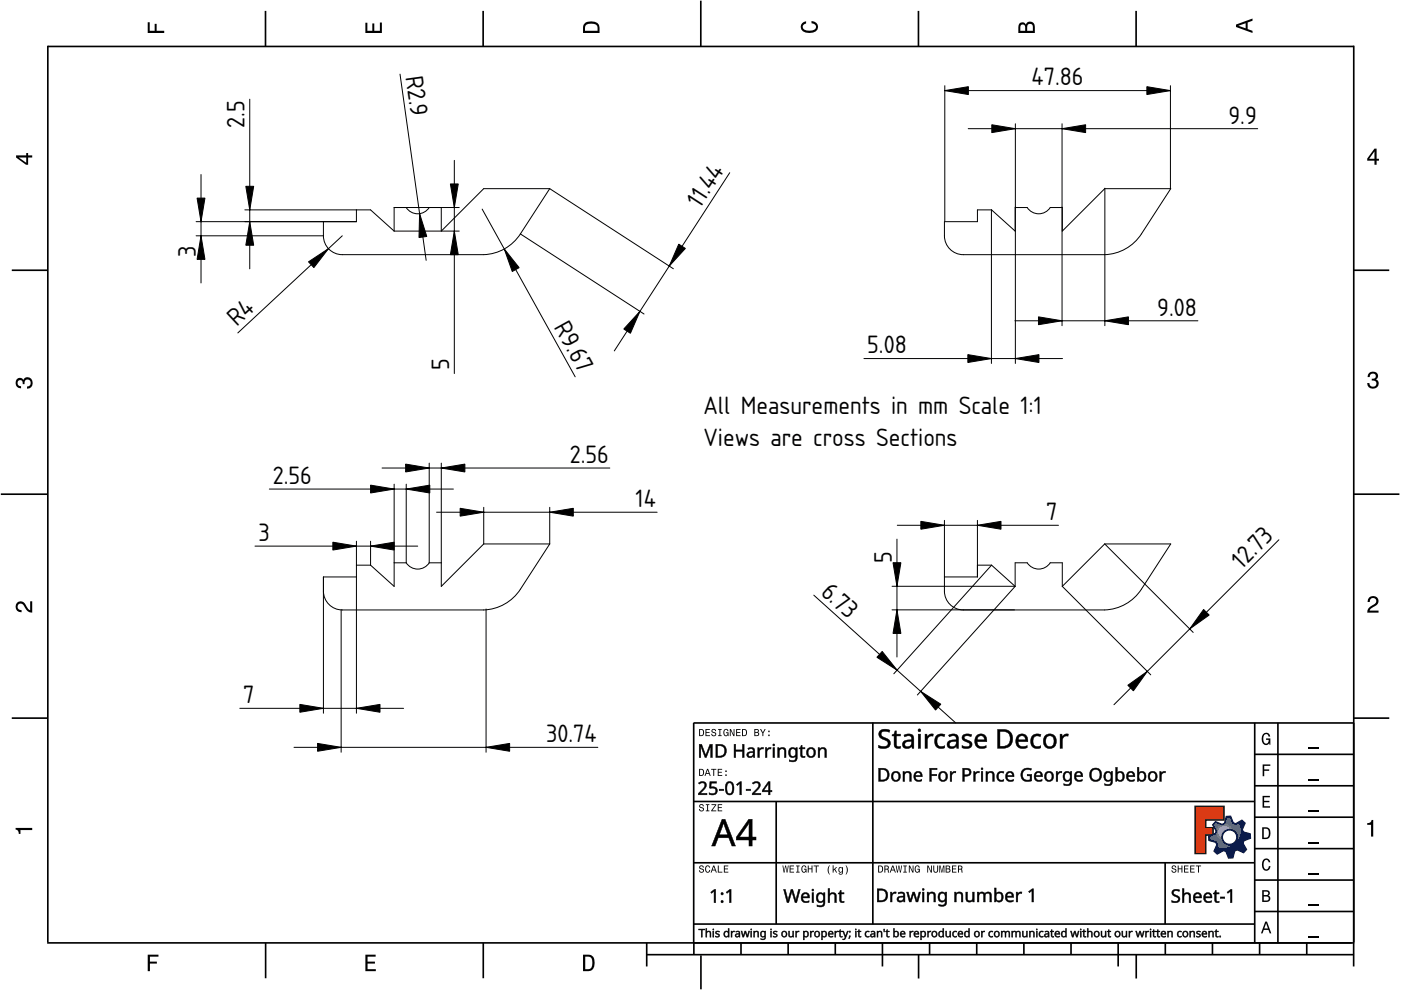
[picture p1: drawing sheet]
<svg xmlns="http://www.w3.org/2000/svg" width="297mm" height="210mm" viewBox="0 0 297 210" stroke-linecap="round" stroke-linejoin="round" font-family="sans-serif">
<defs><g id="words">
<g font-size="5">
<text x="86" y="16.2" transform="rotate(82 86 16.2)">R2.9</text>
<text x="218.7" y="18.1">47.86</text>
<text x="51.9" y="27" transform="rotate(-90 51.9 27)">2.5</text>
<text x="260.5" y="26.2">9.9</text>
<text x="148.5" y="44.3" transform="rotate(-57 148.5 44.3)">1 .4</text>
<text x="41.5" y="54.4" transform="rotate(-90 41.5 54.4)">3</text>
<text x="50.2" y="69.3" transform="rotate(-43 50.2 69.3)">R4</text>
<text x="117.4" y="69.4" transform="rotate(61 117.4 69.4)">R9.67</text>
<text x="245.4" y="66.9">9.08</text>
<text x="183.9" y="74.9">5.08</text>
<text x="95.2" y="78.5" transform="rotate(-90 95.2 78.5)">5</text>
<text x="149.1" y="87.8">All Measurements in mm Scale 1:1</text>
<text x="149.1" y="94.5">Views are cross Sections</text>
<text x="120.8" y="98.1">2.56</text>
<text x="57.8" y="102.6">2.56</text>
<text x="134.8" y="107.5">14</text>
<text x="221.8" y="110.3">7</text>
<text x="54.8" y="114.7">3</text>
<text x="189.1" y="119.4" transform="rotate(-90 189.1 119.4)">5</text>
<text x="173.8" y="125.9" transform="rotate(42 173.8 125.9)">6.73</text>
<text x="263.3" y="120.8" transform="rotate(-45 263.3 120.8)">12.73</text>
<text x="51.6" y="149.1">7</text>
<text x="115.8" y="157.4">30.74</text>
</g>
</g></defs>
<g fill="none" stroke="#000" stroke-width=".35">
<path d="M10.1 9.7v190.1M10.1 9.9h277M56.3 2.3v7.5M102.4 2.3v7.5M148.6 .1v9.8M194.7 2.3v7.5M240.9 2.3v7.5M287 9.7v195.2M2.5 57.3h7.5M287.1 57.3h7.4M.2 104.8h10M287 104.8h9.7"/>
<path d="M2.5 152.3h7.5M147 153.3h140.1M147.1 153.3v49.1M185.1 153.2v42.8M266 159.9h21M266 153.3v46.7M270.9 153.3v46.7M287.1 152.3h7.4M147 169.9h119M164.6 169.9v26M266 179.9h21M266 173.3h21"/>
<path d="M266 166.6h21M10 199.9h277.1M56.3 199.9v7.5M102.5 199.9v7.5M137.1 199.9v5M147 195.9h119M147 182.9h119M157.1 199.9v2.5M167.1 199.9v2.5M177.1 199.9v2.5M187.1 199.9v5M197.1 199.9v2.5"/>
<path d="M207.1 199.9v2.5M217.1 199.9v2.5M227.1 199.9v2.5M237.1 199.9v5M247 182.9v13M247.1 199.9v2.5M257.1 199.9v2.5M266 193.3h21M266 186.6h21M267.1 199.9v2.5M277.1 199.9v2.5M137.1 202.4h150"/>
<path d="M148.6 202.6v7.2M194.8 202.4v5.1M240.9 202.4v5.1"/>
</g>
<g fill="#000">
<path d="M31.3 4.7h.4v1.8h1.1v-1.4h.4v1.4h1.6v.5h-3.5z" fill-rule="evenodd"/>
<path d="M77.5 4.8h.4v1.7h1v-1.5h.5v1.5h1.1v-1.7h.5v2.2h-3.5z" fill-rule="evenodd"/>
<path d="M124.1 4.9a2.19 2.19 0 0 0-.5 2.1h3.5v-1.2a1.42 1.42 0 0 0-1.7-1.3zM124.3 5.2a2.14 2.14 0 0 1 2.3 .3l.1 1h-2.7l.1-1z" fill-rule="evenodd"/>
<path d="M170.1 4.9l.8-.4v.5a.7 .7 0 0 0-.7 .5 .7 .7 0 0 0 .3 .8 1.69 1.69 0 0 0 2.5-.6 .9 .9 0 0 0-.9-.8v-.5a1.24 1.24 0 0 1 1.3 1.1 1.24 1.24 0 0 1-1 1.4 2.22 2.22 0 0 1-2.5-.7l-.1-.5z" fill-rule="evenodd"/>
<path d="M216.1 5l-.2 .8v1.2h3.5v-1.3a.98 .98 0 0 0-.7-1.1 .98 .98 0 0 0-1.2 .6 .84 .84 0 0 0-1.4-.2zM216.4 5.3a.54 .54 0 0 1 .7-.1 .54 .54 0 0 1 .3 .6v.7h-1.1zM217.9 5.2a.62 .62 0 0 1 .7-.1 .62 .62 0 0 1 .4 .6v.8h-1.2z" fill-rule="evenodd"/>
<path d="M262.1 5.2v.5l3.5 1.3v-.5l-1.1-.3v-1.4l1.1-.4v-.5zM262.6 5.5l1.5-.6v1.1z" fill-rule="evenodd"/>
<path d="M3.4 32.9v.5l2.1 1.5h.5v-1.5h.8v-.5h-.8v-.5h-.4v.5zM4 33.4h1.6v1.1z" fill-rule="evenodd"/>
<path d="M291.4 31.5l-1.5 2.1v.5h1.5v.8h.5v-.8h.5v-.4h-.5v-2.2zM291.4 32.1v1.6h-1.1z" fill-rule="evenodd"/>
<path d="M3.6 80.4a.86 .86 0 0 1 1.4 .1 1.06 1.06 0 0 1 1.2-.5 1.06 1.06 0 0 1 .7 1.2 1.1 1.1 0 0 1-1.2 1.2v-.4a.71 .71 0 0 0 .8-1 .71 .71 0 0 0-1.3-.1v.6h-.4a.61 .61 0 0 0-.3-.8 .61 .61 0 0 0-.8 .2 .61 .61 0 0 0 .2 .8l.6 .2v.4a1.15 1.15 0 0 1-1.2-.6 1.15 1.15 0 0 1 .3-1.3z" fill-rule="evenodd"/>
<path d="M290.3 79.1a1.08 1.08 0 0 1 1.3-.2 1.08 1.08 0 0 1 .5 1.3l-.4 .2a1.06 1.06 0 0 1 .6 1.3 1.06 1.06 0 0 1-1.2 .7 1.1 1.1 0 0 1-1.2-1.2h.4a.71 .71 0 0 0 1 .8 .71 .71 0 0 0 .1-1.3h-.6v-.4a.61 .61 0 0 0 .8-.3 .61 .61 0 0 0-.2-.8 .61 .61 0 0 0-.8 .2l-.2 .5h-.4z" fill-rule="evenodd"/>
<path d="M3.6 127.8a1.22 1.22 0 0 1 2 .7l.4 .6 .4 .3v-1.9h.4v2.4a1.8 1.8 0 0 1-1.7-1.4 .71 .71 0 0 0-.9-.5 .71 .71 0 0 0-.5 .8 .71 .71 0 0 0 .9 .6v.4a1.18 1.18 0 0 1-1.2-.6 1.18 1.18 0 0 1 .2-1.4z" fill-rule="evenodd"/>
<path d="M290.3 126.7a1.18 1.18 0 0 1 1.9 .3 1.18 1.18 0 0 1-1 1.7l-.5 .3-.3 .5h1.9v.4h-2.4a1.8 1.8 0 0 1 1.4-1.7 .71 .71 0 0 0 .5-.9 .71 .71 0 0 0-.9-.5 .71 .71 0 0 0-.5 .8h-.4z" fill-rule="evenodd"/>
<path d="M148.2 154.6v1.5h.5a.77 .77 0 0 0 .6-.8 .77 .77 0 0 0-.6-.7zM148.4 154.8a.58 .58 0 0 1 .7 .5 .58 .58 0 0 1-.7 .6zM149.6 154.6v1.5h.9v-.2h-.7v-.5h.6v-.2h-.6v-.4h.7v-.2zM151 154.7a.53 .53 0 0 0 0 .6 .53 .53 0 0 0 .6 .2 .32 .32 0 0 1-.3 .5 .32 .32 0 0 1-.3-.4h-.2a.5 .5 0 0 0 .7 .5 .5 .5 0 0 0 .1-.8l-.4-.1a.28 .28 0 0 1-.1-.4 .28 .28 0 0 1 .4-.1 .28 .28 0 0 1 .1 .3h.2a.51 .51 0 0 0-.3-.4 .51 .51 0 0 0-.5 .1zM152.3 154.6v.2h.2v1.1h-.2v.2h.7v-.2h-.3v-1.1h.3v-.2zM153.5 154.7a.81 .81 0 0 0 .5 1.4l.3-.2 .2 .2v-.8h-.6v.1h.4l-.2 .5a.6 .6 0 0 1-.5-.6 .6 .6 0 0 1 .4-.6l.2 .3h.2l-.1-.3a.53 .53 0 0 0-.8 0zM154.7 154.6v1.5h.2v-1.3l.6 1.3h.2v-1.5h-.2v1.2l-.5-1.2zM156.1 154.6v1.5h.9v-.2h-.7v-.5h.6v-.2h-.6v-.4h.7v-.2zM157.3 154.6v1.5h.5a.77 .77 0 0 0 .6-.8 .77 .77 0 0 0-.6-.7zM157.5 154.8a.58 .58 0 0 1 .7 .5 .58 .58 0 0 1-.7 .6zM159.9 154.6v1.5h.6a.42 .42 0 0 0 .5-.3 .42 .42 0 0 0-.3-.5l.2-.2-.1-.4zM160.1 154.8h.3a.23 .23 0 0 1 .3 .2 .23 .23 0 0 1-.3 .2h-.3zM160.1 155.4h.4a.26 .26 0 0 1 .3 .2 .26 .26 0 0 1-.3 .3h-.4zM161.1 154.6l.5 .9v.6h.2v-.6l.5-.9h-.2l-.4 .7-.3-.7zM162.9 155.8v.3h.3v-.3zM162.9 154.9v.3h.3v-.3z" fill-rule="evenodd"/>
<path d="M267.8 155.7a.85 .85 0 0 1 .9-.3 .85 .85 0 0 1 .6 .8h-.3l-.1-.3a.49 .49 0 0 0-.4-.3 .49 .49 0 0 0-.5 .3 1.2 1.2 0 0 0 .4 1.8 .66 .66 0 0 0 .6-.8h-.6v-.3h.9v1.3h-.1l-.1-.3-.3 .3a.85 .85 0 0 1-1.2-.7v-1.1z" fill-rule="evenodd"/>
<path d="M3.3 175.5h3.5v.5h-2.5v.8h-.3a.77 .77 0 0 0-.7-.9z" fill-rule="evenodd"/>
<path d="M148.4 170.6a.53 .53 0 0 0 0 .6 .53 .53 0 0 0 .6 .2 .32 .32 0 0 1-.3 .5 .32 .32 0 0 1-.3-.4h-.2a.5 .5 0 0 0 .7 .6 .5 .5 0 0 0 .1-.9l-.4-.1a.28 .28 0 0 1-.1-.4 .28 .28 0 0 1 .4-.1 .28 .28 0 0 1 .1 .4h.2a.51 .51 0 0 0-.3-.5 .51 .51 0 0 0-.5 .1zM149.7 170.5v.2h.2v1.1h-.2v.2h.7v-.2h-.3v-1.1h.3v-.2zM150.8 170.5v.2h.8l-.8 1.3h1.1v-.2h-.9l.9-1.3zM152.2 170.5v1.5h.9v-.2h-.7v-.5h.6v-.2h-.6v-.4h.7v-.2z" fill-rule="evenodd"/>
<path d="M148.2 163v1.5h.5a.77 .77 0 0 0 .6-.7 .77 .77 0 0 0-.6-.8zM148.4 163.2a.57 .57 0 0 1 .7 .6 .57 .57 0 0 1-.7 .5zM149.9 163l-.5 1.5h.2l.1-.4h.6l.2 .4h.2l-.6-1.5zM150 163.2l.3 .7h-.5zM150.8 163v.2h.4v1.3h.2v-1.3h.5v-.2zM152.2 163v1.5h.9v-.2h-.7v-.5h.6v-.2h-.6v-.4h.7v-.2zM153.8 164.2v.3h.3v-.3zM153.8 163.4v.3h.3v-.3z" fill-rule="evenodd"/>
<path d="M253.4 171h6.1v2.8h-3.9v1.7h1.6v1.5h-1.6v4h-2.2z" fill-rule="evenodd"/>
<path d="M257.7 174.3l-.5 .6 .7 1.3-.2 .6-1.4 .5v.9l1.5 .4 .3 .5-.7 1.4 .7 .5 1.3-.7 .6 .2 .5 1.4 .9-.1 .3-1.4 .6-.3 1.4 .6 .5-.6-.7-1.3 .2-.6 1.4-.5-.1-.9-1.4-.4-.3-.5 .6-1.4-.6-.6-1.3 .8-.6-.2-.5-1.4h-.9l-.4 1.5-.5 .2zM259.1 177.5a1.6 1.6 0 0 1 3.2 0 1.6 1.6 0 0 1-3.2 0z" fill-rule="evenodd"/>
<path d="M267.7 168.7h1.5v.3h-1.2v.8h1.1v.3h-1.1v.8h1.3v.3h-1.6z" fill-rule="evenodd"/>
<path d="M267.7 162.1h1.6v.3h-1.3v.7h1.1v.3h-1.1v1.2h-.3z" fill-rule="evenodd"/>
<path d="M267.6 175.4v2.5h.8a1.37 1.37 0 0 0 .7-2.2 1.56 1.56 0 0 0-1.5-.3zM267.9 175.7a.98 .98 0 0 1 1.2 .7 .98 .98 0 0 1-.7 1.2h-.5z" fill-rule="evenodd"/>
<path d="M289.9 174.5a.77 .77 0 0 0 .9-.6h.4v3.5h-.5v-2.5h-.8z" fill-rule="evenodd"/>
<path d="M148.4 183.6a.53 .53 0 0 0 0 .6 .53 .53 0 0 0 .6 .2 .32 .32 0 0 1-.3 .5 .32 .32 0 0 1-.3-.4h-.2a.5 .5 0 0 0 .7 .6 .5 .5 0 0 0 .1-.9l-.4-.1a.28 .28 0 0 1-.1-.4 .28 .28 0 0 1 .4-.1 .28 .28 0 0 1 .1 .4h.2a.51 .51 0 0 0-.3-.5 .51 .51 0 0 0-.5 .1zM149.6 183.7l-.1 .2a.67 .67 0 0 0 .1 .9 .67 .67 0 0 0 .8 .1l.2-.4h-.2l-.2 .3a.6 .6 0 0 1-.5-.5 .6 .6 0 0 1 .4-.6l.3 .3h.2l-.2-.4a.5 .5 0 0 0-.8 .1zM151.2 183.5l-.5 1.5h.2l.1-.4h.6l.2 .4h.2l-.6-1.5zM151.3 183.7l.3 .7h-.5zM152.2 183.5v1.5h1v-.2h-.8v-1.3zM153.5 183.5v1.5h.9v-.2h-.7v-.5h.6v-.2h-.6v-.4h.7v-.2z" fill-rule="evenodd"/>
<path d="M165.9 183.5l.3 1.5h.1l.3-1.3 .2 1.3h.2l.2-1.5h-.1l-.2 1.3-.2-1.3h-.2l-.2 1.3-.2-1.3zM167.4 183.5v1.5h1v-.2h-.8v-.5h.7v-.2h-.7v-.4h.7v-.2zM168.8 183.5v.2h.3v1.1h-.3v.2h.7v-.2h-.2v-1.1h.2v-.2zM170.1 183.7a.82 .82 0 0 0 .5 1.3l.3-.2 .1 .2v-.8h-.5v.2h.3l-.2 .4a.6 .6 0 0 1-.5-.5 .6 .6 0 0 1 .5-.6l.2 .3h.2l-.2-.4a.53 .53 0 0 0-.7 .1zM171.3 183.5v1.5h.2v-.7h.6v.7h.2v-1.5h-.2v.6h-.6v-.6zM172.5 183.5v.2h.5v1.3h.2v-1.3h.4v-.2zM175.8 183.5a1.35 1.35 0 0 0 .2 1.9 1.84 1.84 0 0 1 0-1.9zM176.5 183.5v1.5h.2v-.4l.2-.2 .4 .6h.2l-.4-.7 .4-.5h-.2l-.6 .6v-.9zM177.9 184a.59 .59 0 0 0-.2 .7 .59 .59 0 0 0 .7 .3l.1-.2a.31 .31 0 0 1-.1 .5 .31 .31 0 0 1-.4-.2h-.2a.47 .47 0 0 0 .5 .4 .47 .47 0 0 0 .4-.5v-1.2h-.2v.2l-.3-.2zM178 184.1l.1-.1a.42 .42 0 0 1 .4 .4 .42 .42 0 0 1-.4 .5l-.1-.3zM179.3 183.5a1.85 1.85 0 0 1 0 1.9 1.22 1.22 0 0 0 0-1.9z" fill-rule="evenodd"/>
<path d="M186.2 183.5v1.5h.5a.77 .77 0 0 0 .6-.7 .77 .77 0 0 0-.6-.8zM186.4 183.7a.58 .58 0 0 1 .6 .6 .58 .58 0 0 1-.6 .5zM187.5 183.5v1.5h.2v-.6a.45 .45 0 0 1 .5 .1 .45 .45 0 0 1 .1 .5h.2l-.2-.7a.42 .42 0 0 0 .1-.5 .42 .42 0 0 0-.4-.3zM187.7 183.7h.2a.26 .26 0 0 1 .4 .3 .26 .26 0 0 1-.4 .2h-.2zM189.2 183.5l-.6 1.5h.2l.2-.4h.6l.1 .4h.2l-.5-1.5zM189.3 183.7l.2 .7h-.4zM189.9 183.5l.3 1.5h.2l.2-1.3 .2 1.3h.2l.3-1.5h-.2l-.2 1.3-.2-1.3h-.2l-.2 1.3-.2-1.3zM191.5 183.5v.2h.3v1.1h-.3v.2h.8v-.2h-.3v-1.1h.3v-.2zM192.7 183.5v1.5h.2v-1.2l.5 1.2h.3v-1.5h-.2v1.2l-.6-1.2zM194.1 183.7a.81 .81 0 0 0 .5 1.3l.3-.2 .1 .2v-.8h-.5v.2h.3l-.2 .4a.6 .6 0 0 1-.5-.5 .6 .6 0 0 1 .5-.6l.2 .3h.2l-.2-.4a.53 .53 0 0 0-.7 .1zM196.6 183.5v1.5h.2v-1.2l.6 1.2h.2v-1.5h-.2v1.2l-.6-1.2zM197.9 183.5v.9a.52 .52 0 0 0 .5 .6 .52 .52 0 0 0 .5-.6v-.9h-.2v.9a.33 .33 0 0 1-.3 .5 .33 .33 0 0 1-.3-.5v-.9zM199.2 183.5v1.5h.1v-1.4l.3 1.4h.2l.3-1.4v1.4h.1v-1.5h-.2l-.3 1.3-.3-1.3zM200.5 183.5v1.5h.6a.42 .42 0 0 0 .4-.3 .42 .42 0 0 0-.2-.5l.2-.2-.1-.4zM200.7 183.7h.3a.23 .23 0 0 1 .3 .2 .23 .23 0 0 1-.3 .2h-.3zM200.7 184.3h.3a.26 .26 0 0 1 .3 .3 .26 .26 0 0 1-.3 .2h-.3zM201.8 183.5v1.5h1v-.2h-.8v-.5h.7v-.2h-.7v-.4h.8v-.2zM203.1 183.5v1.5h.2v-.6a.45 .45 0 0 1 .5 .1 .45 .45 0 0 1 .1 .5h.2l-.2-.7a.42 .42 0 0 0 .1-.5 .42 .42 0 0 0-.4-.3zM203.3 183.7h.3a.26 .26 0 0 1 .3 .3 .26 .26 0 0 1-.4 .2h-.2z" fill-rule="evenodd"/>
<path d="M248.5 183.6a.53 .53 0 0 0 0 .6 .53 .53 0 0 0 .6 .2 .32 .32 0 0 1-.2 .5 .32 .32 0 0 1-.3-.4h-.2a.5 .5 0 0 0 .6 .6 .5 .5 0 0 0 .2-.9l-.4-.1a.28 .28 0 0 1-.1-.4 .28 .28 0 0 1 .3-.1 .28 .28 0 0 1 .2 .4h.2a.51 .51 0 0 0-.3-.5 .51 .51 0 0 0-.6 .1zM249.7 183.5v1.5h.2v-.7h.6v.7h.2v-1.5h-.2v.6h-.6v-.6zM251 183.5v1.5h1v-.2h-.8v-.5h.7v-.2h-.7v-.4h.8v-.2zM252.3 183.5v1.5h1v-.2h-.8v-.5h.7v-.2h-.7v-.4h.8v-.2zM253.5 183.5v.2h.5v1.3h.2v-1.3h.5v-.2z" fill-rule="evenodd"/>
<path d="M268.3 195.4l-1 2.5h.4l.2-.7h1l.3 .7h.3l-.9-2.5zM268.4 195.8l.4 1.1h-.7z" fill-rule="evenodd"/>
<path d="M267.6 188.7v2.5h1a.7 .7 0 0 0 .7-.5 .7 .7 0 0 0-.4-.8 .61 .61 0 0 0 .3-.8 .61 .61 0 0 0-.7-.4zM267.9 189h.6a.38 .38 0 0 1 .4 .4 .38 .38 0 0 1-.5 .4h-.5zM267.9 190.1h.6a.44 .44 0 0 1 .5 .4 .44 .44 0 0 1-.5 .4h-.6z" fill-rule="evenodd"/>
<path d="M267.8 182.3a.85 .85 0 0 1 .9-.3 .85 .85 0 0 1 .6 .8h-.3l-.1-.2a.47 .47 0 0 0-.4-.3 .47 .47 0 0 0-.4 .3 1.21 1.21 0 0 0 .4 1.7 .64 .64 0 0 0 .5-.7h.4a.89 .89 0 0 1-.8 1 .89 .89 0 0 1-1-.7v-1.1z" fill-rule="evenodd"/>
<path d="M31.3 202.4h2.3v.4h-1.8v1.1h1.5v.4h-1.5v1.6h-.5z" fill-rule="evenodd"/>
<path d="M77.5 202.4h2.1v.4h-1.7v1.1h1.6v.4h-1.6v1.2h1.8v.4h-2.2z" fill-rule="evenodd"/>
<path d="M123.6 202.4v3.5h1.2a1.42 1.42 0 0 0 1.3-1.7 1.38 1.38 0 0 0-1.3-1.8zM124.1 202.8l1 .1a1.89 1.89 0 0 1 0 2.5l-1 .1z" fill-rule="evenodd"/>
</g>
<path d="M277.3 158.6h2.2M277.3 178.6h2.2M277.3 172h2.2M277.3 165.3h2.2M277.3 198.6h2.2M277.3 192h2.2M277.3 185.3h2.2" fill="none" stroke="#000" stroke-width=".25"/>
<g fill="#000">
<path d="M186.6 154.9a2.09 2.09 0 0 1 2.1-.1l-.2 .5-.3-.1a.88 .88 0 0 0-1.4 .6l.7 .6a1.22 1.22 0 0 1 1.1 .7 1.22 1.22 0 0 1-.2 1.3 2.54 2.54 0 0 1-2.1 .1v-.5l.1 .1a1.52 1.52 0 0 0 1.9-.3 .9 .9 0 0 0-1-1 1.13 1.13 0 0 1-.7-1.9zM189.8 155h.3v.7h.8v.3h-.8v1.8a.56 .56 0 0 0 .3 .5 .56 .56 0 0 0 .5-.1l-.1 .5a.91 .91 0 0 1-1.2-.9v-1.8h-.5v-.2l.5-.2zM191.7 155.9a1.66 1.66 0 0 1 1.9 .1l.2 2.7h-.4l-.1-.5a1.1 1.1 0 0 1-1.1 .5 1.1 1.1 0 0 1-.9-.9 1.14 1.14 0 0 1 1.5-.9l.5-.1a.83 .83 0 0 0-.5-.8 .83 .83 0 0 0-1 .2zM191.9 157.5a.65 .65 0 0 0 .4 .9 .65 .65 0 0 0 .9-.5l.1-.7-1.1 .1zM194.6 154.8a.31 .31 0 0 1 .6 0 .31 .31 0 0 1-.6 0zM194.7 155.7h.5v3h-.5zM196.1 155.7h.4l.1 .5a1.11 1.11 0 0 1 1.3-.6l-.1 .5h-.1a.91 .91 0 0 0-1.1 1v1.6h-.5zM198.6 155.9a1.75 1.75 0 0 1 1.7-.1l-.1 .4a1.04 1.04 0 0 0-1.3 .1 1.04 1.04 0 0 0-.2 1.2 .99 .99 0 0 0 1.6 .6v.5a1.5 1.5 0 0 1-1.8-.3 1.5 1.5 0 0 1-.3-1.8zM201.1 155.9a1.66 1.66 0 0 1 2 .1l.1 2.7h-.3l-.1-.5a1.1 1.1 0 0 1-1.2 .5 1.1 1.1 0 0 1-.8-.9 1.14 1.14 0 0 1 1.4-.9l.5-.1a.83 .83 0 0 0-.5-.8 .83 .83 0 0 0-.9 .2zM201.4 157.5a.65 .65 0 0 0 .4 .9 .65 .65 0 0 0 .8-.5l.1-.7-1 .1zM204.1 156a1.88 1.88 0 0 1 1.9-.2l-.1 .4a.85 .85 0 0 0-1.5 .3l.6 .4a.96 .96 0 0 1 .9 .5 .96 .96 0 0 1-.1 1.1 2.11 2.11 0 0 1-1.8 0v-.4l.2 .1a.87 .87 0 0 0 1.4-.4l-.5-.4a1.01 1.01 0 0 1-1-1.4zM207.1 155.9a1.29 1.29 0 0 1 1.6-.1 1.29 1.29 0 0 1 .5 1.5h-2a1.12 1.12 0 0 0 1.7 .8h.2v.4a1.63 1.63 0 0 1-2.2-.4 1.63 1.63 0 0 1 .2-2.2zM207.4 156.2l-.2 .7h1.5a.74 .74 0 0 0-.4-.8 .74 .74 0 0 0-.9 .1zM211.5 154.7h1.2a2 2 0 0 1 2 2 2 2 0 0 1-2.1 2h-1.1zM212 155.1v3.1a1.62 1.62 0 0 0 2.2-1.6 1.35 1.35 0 0 0-1.5-1.5zM215.8 155.9a1.29 1.29 0 0 1 1.6-.1 1.29 1.29 0 0 1 .5 1.5h-2a1.12 1.12 0 0 0 1.7 .8h.2v.4a1.63 1.63 0 0 1-2.2-.4 1.63 1.63 0 0 1 .2-2.2zM216.1 156.2l-.2 .7h1.5a.74 .74 0 0 0-.4-.8 .74 .74 0 0 0-.9 .1zM219 155.9a1.75 1.75 0 0 1 1.7-.1l-.1 .4a1.04 1.04 0 0 0-1.3 .1 1.04 1.04 0 0 0-.3 1.2 .99 .99 0 0 0 1.7 .6v.5a1.5 1.5 0 0 1-1.8-.3 1.5 1.5 0 0 1-.3-1.8zM221.6 156a1.51 1.51 0 0 1 2.4 .9 1.51 1.51 0 0 1-1.9 1.7 1.7 1.7 0 0 1-.5-2.6zM222.1 156.1a1.42 1.42 0 0 0 .2 2.2 1.16 1.16 0 0 0 1.2-.7 1.16 1.16 0 0 0-.2-1.3l-.4-.3zM224.8 155.7h.4v.5a1.11 1.11 0 0 1 1.3-.6l-.1 .5h-.1a.91 .91 0 0 0-1.1 1v1.6h-.4z"/>
<path d="M186.6 154.9a2.03 2.03 0 0 1 2.1-.1l-.1 .5-.4-.1a.83 .83 0 0 0-1.3 .6l.8 .6a1.18 1.18 0 0 1 1.1 1.4 1.18 1.18 0 0 1-1.4 1l-1.2-.2v-.6l.2 .1a1.49 1.49 0 0 0 1.8-.3 1.21 1.21 0 0 0-1.2-1.1 1.12 1.12 0 0 1-.4-1.8zM186.6 155a1.08 1.08 0 0 0 .8 1.8h-.1a.8 .8 0 0 1 1 .9 .8 .8 0 0 1-1.1 .6l-.9-.3v.5l.3 .1a1.76 1.76 0 0 0 2.1-.7 1.48 1.48 0 0 0-1.4-1.6 .73 .73 0 0 1-.5-1 .73 .73 0 0 1 1.1-.3l.6 .3 .2-.5-.5-.1a1.78 1.78 0 0 0-1.6 .3zM189.7 154.9h.4v.8l.9-.1v.5l-.9-.1v1.8a.57 .57 0 0 0 .9 .4v.5h-.3a.92 .92 0 0 1-1.2-.9l.1-1.8-.5 .1v-.3l.5-.2zM189.8 155l-.2 .6-.5 .2v.2h.5v1.8a.95 .95 0 0 0 1.3 .8v-.4a.59 .59 0 0 1-.6 .1 .59 .59 0 0 1-.3-.5v-1.8h.9v-.3h-.9l.1-.7zM191.6 155.8a1.7 1.7 0 0 1 2.1 .2l.1 2.7h-.4l-.1-.5a1.06 1.06 0 0 1-1.3 .5 1.06 1.06 0 0 1-.7-1.2l.6-.5 1.3-.2a.71 .71 0 0 0-.3-.7 .71 .71 0 0 0-.9 .1l-.2 .1zM191.7 155.9l.1 .3a.88 .88 0 0 1 1-.2 .88 .88 0 0 1 .5 .9 2.06 2.06 0 0 0-1.9 .7 .98 .98 0 0 0 .7 1.1 .98 .98 0 0 0 1.1-.5l.2 .5h.4l-.1-2.1a1.17 1.17 0 0 0-1.9-.8zM192 157.5a.6 .6 0 0 0 .3 .8 .6 .6 0 0 0 .8-.4l.2-.7-1.1 .1zM192 157.3l1.3-.2a.85 .85 0 0 1-.4 1.1 .85 .85 0 0 1-1.1-.2zM194.6 154.8a.36 .36 0 0 1 .7 0 .36 .36 0 0 1-.7 0zM194.7 154.8a.26 .26 0 0 0 .5 0 .26 .26 0 0 0-.5 0zM194.6 155.6h.6v3.1h-.6zM194.7 155.7v3h.5v-3zM196.1 155.6h.5v.6a.96 .96 0 0 1 1.3-.6v.5h-.2a.86 .86 0 0 0-1 1v1.6h-.6zM196.1 155.7v3h.5v-1.6a.9 .9 0 0 1 1.2-1v-.4a1.32 1.32 0 0 0-1.3 .6v-.6zM198.6 155.9a1.62 1.62 0 0 1 1.8-.1l-.2 .4a1.02 1.02 0 0 0-1.2 .1 1.02 1.02 0 0 0-.3 1.2 1.01 1.01 0 0 0 1.6 .5v.6a1.54 1.54 0 0 1-1.8-.2 1.54 1.54 0 0 1-.3-1.9zM198.7 155.9a1.54 1.54 0 0 0-.5 1.8 1.54 1.54 0 0 0 1.6 1l.5-.1v-.5a1.16 1.16 0 0 1-1.8-.9 1.16 1.16 0 0 1 1.7-1.1l.1-.3a1.7 1.7 0 0 0-1.6 .1zM201.1 155.8a1.7 1.7 0 0 1 2 .2l.2 2.7h-.5l-.1-.5a1.06 1.06 0 0 1-1.2 .5 1.06 1.06 0 0 1-.7-1.2l.5-.5 1.4-.2a.71 .71 0 0 0-.4-.7 .71 .71 0 0 0-.8 .1l-.3 .1zM201.1 155.9l.1 .3a.88 .88 0 0 1 1.1-.2 .88 .88 0 0 1 .5 .9h-.1a2.06 2.06 0 0 0-1.8 .7 .98 .98 0 0 0 .6 1.1 .98 .98 0 0 0 1.2-.5l.2 .5h.3v-2.1a1.17 1.17 0 0 0-1.9-.8zM201.4 157.5a.6 .6 0 0 0 .4 .8 .6 .6 0 0 0 .8-.4l.1-.7-1 .1zM201.5 157.3l1.2-.2a.85 .85 0 0 1-.3 1.1 .85 .85 0 0 1-1.1-.2zM204.1 155.9a1.75 1.75 0 0 1 2-.1l-.2 .4a.82 .82 0 0 0-1.4 .3l.7 .4a.94 .94 0 0 1 1 1.1 .94 .94 0 0 1-1.3 .8l-1-.2v-.6l.4 .1a.83 .83 0 0 0 1.3-.3l-.7-.5a.96 .96 0 0 1-.8-1.4zM204.1 156a.84 .84 0 0 0 .8 1.2 .63 .63 0 0 1 .6 .4 .63 .63 0 0 1 0 .6l-.8 .2-.7-.3v.4a1.65 1.65 0 0 0 2-.4 1.1 1.1 0 0 0-1-1.2 .5 .5 0 0 1-.6-.5 .5 .5 0 0 1 .6-.4l.9 .2 .1-.4h-.1a1.82 1.82 0 0 0-1.8 .2zM207.1 155.9a1.32 1.32 0 0 1 1.6-.2 1.32 1.32 0 0 1 .5 1.6h-2a1.07 1.07 0 0 0 1.7 .8l.2-.1v.5a1.67 1.67 0 0 1-2.2-.3 1.67 1.67 0 0 1 .2-2.3zM207.1 156a1.58 1.58 0 0 0-.2 2.1 1.58 1.58 0 0 0 2.2 .4v-.4l-.1 .1a1.13 1.13 0 0 1-1.3 .1 1.13 1.13 0 0 1-.5-1.1l2 .1a1.24 1.24 0 0 0-.6-1.5 1.24 1.24 0 0 0-1.5 .2zM207.5 156.3l-.3 .6h1.5a.69 .69 0 0 0-.4-.8 .69 .69 0 0 0-.8 .2zM207.4 156.2a.77 .77 0 0 1 .9-.2 .77 .77 0 0 1 .4 .9h-1.6zM211.5 154.6h1.2a2.05 2.05 0 0 1 2.1 2.1 2.05 2.05 0 0 1-2.2 2h-1.1zM211.5 154.7v3.9a3.4 3.4 0 0 0 2.6-.5 1.97 1.97 0 0 0 .5-2.2 1.97 1.97 0 0 0-1.9-1.2zM212 155.1v3.1a1.57 1.57 0 0 0 2.1-1.6 1.3 1.3 0 0 0-1.4-1.5zM212 155a1.72 1.72 0 0 1 2.2 1.3 1.67 1.67 0 0 1-.5 1.6 1.67 1.67 0 0 1-1.7 .3zM215.8 155.9a1.32 1.32 0 0 1 1.6-.2 1.32 1.32 0 0 1 .5 1.6h-2a1.07 1.07 0 0 0 1.7 .8l.2-.1v.5a1.67 1.67 0 0 1-2.2-.3 1.67 1.67 0 0 1 .2-2.3zM215.8 156a1.58 1.58 0 0 0-.2 2.1 1.58 1.58 0 0 0 2.2 .4v-.4l-.2 .1a1.13 1.13 0 0 1-1.2 .1 1.13 1.13 0 0 1-.5-1.1l2 .1a1.24 1.24 0 0 0-.6-1.5 1.24 1.24 0 0 0-1.5 .2zM216.2 156.3l-.3 .6h1.5a.69 .69 0 0 0-.4-.8 .69 .69 0 0 0-.8 .2zM216.1 156.2a.77 .77 0 0 1 .9-.2 .77 .77 0 0 1 .4 .9h-1.6zM219 155.9a1.62 1.62 0 0 1 1.8-.1l-.2 .4a1.02 1.02 0 0 0-1.2 .1 1.02 1.02 0 0 0-.3 1.2 1.01 1.01 0 0 0 1.6 .5v.6a1.54 1.54 0 0 1-1.9-.2 1.54 1.54 0 0 1-.3-1.9zM219 155.9a1.54 1.54 0 0 0-.4 1.8 1.54 1.54 0 0 0 1.5 1l.6-.1v-.5a1.16 1.16 0 0 1-1.8-.9 1.16 1.16 0 0 1 1.7-1.1l.1-.3a1.7 1.7 0 0 0-1.7 .1zM221.5 156a1.56 1.56 0 0 1 2.6 .9 1.56 1.56 0 0 1-2 1.8 1.75 1.75 0 0 1-.6-2.7zM221.6 156a1.52 1.52 0 0 0-.2 1.9 1.52 1.52 0 0 0 1.7 .7 1.5 1.5 0 0 0 .8-2.1 1.5 1.5 0 0 0-2.1-.6zM222.1 156.2a1.38 1.38 0 0 0 .2 2 1.11 1.11 0 0 0 1.1-.6 1.11 1.11 0 0 0-.2-1.3l-.4-.2zM222.1 156.1a.96 .96 0 0 1 1 0 .96 .96 0 0 1 .4 1.1 .96 .96 0 0 1-.9 1.2 .96 .96 0 0 1-.9-1.2l.1-.7zM224.7 155.6h.5v.6a.96 .96 0 0 1 1.4-.6l-.1 .5h-.1a.86 .86 0 0 0-1.1 1v1.6h-.6zM224.8 155.7v3h.4v-1.6a.9 .9 0 0 1 1.2-1v-.4a1.32 1.32 0 0 0-1.2 .6v-.6z"/>
<path d="M148.2 157.8h.6l.8 2.3 .9-2.3h.6v2.9h-.5l.1-2.5-.9 2.5h-.4l-.8-2.5v2.5h-.4zM148.2 157.8v2.8h.4l-.1-2.5 1 2.5h.3l1-2.5-.1 2.5h.3v-2.8h-.5l-.8 2.3-.9-2.3zM151.7 157.8h.9a1.44 1.44 0 0 1 1.5 1.5 1.44 1.44 0 0 1-1.5 1.4h-.9zM151.8 157.8v2.8h.8a1.34 1.34 0 0 0 1.4-1.3 1.34 1.34 0 0 0-1.4-1.4zM152.1 158.1v2.2a1.1 1.1 0 0 0 1.5-1.1 1.1 1.1 0 0 0-1.5-1zM152.1 158.1a1.19 1.19 0 0 1 1.6 1.1 1.19 1.19 0 0 1-1.6 1.1zM155.6 157.8h.4v1.2h1.4v-1.2h.4v2.9h-.4v-1.4h-1.4v1.4h-.4zM155.6 157.8v2.8h.4l-.1-1.3h1.6l-.1 1.3h.4v-2.8h-.4l.1 1.2h-1.6l.1-1.2zM158.5 158.6a1.06 1.06 0 0 1 1.5 .3l.1 1.8h-.4v-.4a.71 .71 0 0 1-1.2 .1 .71 .71 0 0 1 .5-1.1h.6a.56 .56 0 0 0-.3-.5 .56 .56 0 0 0-.7 .2zM158.6 158.7l.1 .2a.57 .57 0 0 1 .7-.2 .57 .57 0 0 1 .3 .7h-.4a.64 .64 0 0 0-.9 .3 .64 .64 0 0 0 .4 .9l.6-.1 .3-.2 .1 .3h.2v-1.4a.83 .83 0 0 0-1.4-.5zM158.9 159.8a.39 .39 0 0 0 .1 .6 .39 .39 0 0 0 .6-.3l.1-.5zM158.8 159.7l.9-.2a.58 .58 0 0 1-.3 .8 .58 .58 0 0 1-.8-.3zM160.6 158.5h.4v.4a.65 .65 0 0 1 .9-.4l-.1 .4a.58 .58 0 0 0-.7 .6v1.2h-.5zM160.7 158.5v2.1h.3v-1.1a.62 .62 0 0 1 .2-.6 .62 .62 0 0 1 .6-.1l.1-.3a.77 .77 0 0 0-.9 .4l-.1-.4zM162.2 158.5h.4v.4a.65 .65 0 0 1 .9-.4l-.1 .4a.58 .58 0 0 0-.7 .6v1.2h-.5zM162.3 158.5v2.1h.3v-1.1a.62 .62 0 0 1 .2-.6 .62 .62 0 0 1 .7-.1v-.3a.77 .77 0 0 0-.9 .4v-.4zM163.8 157.9a.27 .27 0 0 1 .5 0 .27 .27 0 0 1-.5 0zM163.9 157.9a.17 .17 0 0 0 .3 0 .17 .17 0 0 0-.3 0zM163.8 158.5h.5v2.2h-.5zM163.9 158.5v2.1h.3v-2.1zM164.8 158.5h.4v.3a.82 .82 0 0 1 .9-.4 .82 .82 0 0 1 .6 .8v1.5h-.4v-1.4a.51 .51 0 0 0-.7-.5 .51 .51 0 0 0-.3 .7v1.2h-.5zM164.9 158.5v2.1h.3v-1.1a.61 .61 0 0 1 .4-.8 .61 .61 0 0 1 .8 .6l-.1 1.3h.3v-1.4a.8 .8 0 0 0-.6-.6 .8 .8 0 0 0-.8 .2v-.3zM167.4 158.7a.8 .8 0 0 1 1.3 .1v-.3h.4v2.1a1.11 1.11 0 0 1-1.8 .8v-.4a.79 .79 0 0 0 .8 .2 .79 .79 0 0 0 .5-.6l.1-.3a.82 .82 0 0 1-1.5-.1v-1zM167.4 158.8a1 1 0 0 0-.1 1.3 1 1 0 0 0 1.2 .4l.3-.2a.83 .83 0 0 1-.4 1 .83 .83 0 0 1-1.1-.2v.3a1.3 1.3 0 0 0 1.7-.5v-2.4h-.2l-.1 .3a.8 .8 0 0 0-1.3 0zM167.8 158.9a.75 .75 0 0 0-.3 .9 .75 .75 0 0 0 .9 .4 .8 .8 0 0 0 .3-.8 .8 .8 0 0 0-.8-.6zM167.8 158.8a.75 .75 0 0 1 .8 .2 .75 .75 0 0 1 .1 .9 .64 .64 0 0 1-.8 .5 .64 .64 0 0 1-.4-.8zM169.8 158h.3v.5h.6v.3h-.6v1.2a.39 .39 0 0 0 .6 .3l-.1 .4a.69 .69 0 0 1-.9-.7v-1.2h-.3v-.2l.3-.1zM169.9 158l-.1 .5-.4 .1v.2l.4-.1v1.3a.67 .67 0 0 0 .9 .6v-.3a.41 .41 0 0 1-.5 .1 .41 .41 0 0 1-.2-.4v-1.3l.7 .1v-.3l-.7 .1 .1-.6zM171.2 158.7a1.07 1.07 0 0 1 1.5 .1 1.07 1.07 0 0 1 0 1.5 1.07 1.07 0 0 1-1.5 0l-.3-.7zM171.3 158.8a1.02 1.02 0 0 0-.1 1.4 1.02 1.02 0 0 0 1.4 .1 1.02 1.02 0 0 0 .1-1.4 1.02 1.02 0 0 0-1.4-.1zM171.6 158.9a.71 .71 0 0 0-.2 1 .71 .71 0 0 0 1 .2 .73 .73 0 0 0 .1-.9 .73 .73 0 0 0-.9-.3zM171.4 158.9a.81 .81 0 0 1 1.3 .4 .81 .81 0 0 1-.8 1.1 .89 .89 0 0 1-.5-1.5zM173.4 158.5h.4v.3a.82 .82 0 0 1 .9-.4 .82 .82 0 0 1 .6 .8v1.5h-.5v-1.4a.51 .51 0 0 0-.6-.5 .51 .51 0 0 0-.3 .7v1.2h-.5zM173.5 158.5v2.1h.3v-1.1a.61 .61 0 0 1 .4-.8 .61 .61 0 0 1 .7 .6v1.3h.3v-1.4a.8 .8 0 0 0-.6-.6 .8 .8 0 0 0-.9 .2v-.3z"/>
<path d="M148.2 157.8h.6l.8 2.3 .9-2.3h.5v2.8h-.3v-2.4l-.9 2.4h-.3l-.9-2.4v2.4h-.4zM151.8 157.8h.8a1.39 1.39 0 0 1 1.4 1.5 1.39 1.39 0 0 1-1.4 1.3h-.8zM152.1 158.1v2.2a1.15 1.15 0 0 0 1.5-1.1 1.15 1.15 0 0 0-1.5-1.1zM155.6 157.8h.4v1.2h1.4v-1.2h.4v2.8h-.4v-1.3h-1.4v1.3h-.4zM158.6 158.7a.88 .88 0 0 1 1.4 .5v1.4h-.2l-.1-.3a.72 .72 0 0 1-.9 .4 .72 .72 0 0 1-.4-1 .72 .72 0 0 1 .9-.3l.4-.1a.57 .57 0 0 0-.4-.6 .57 .57 0 0 0-.6 .2zM158.8 159.7a.46 .46 0 0 0 .3 .7 .46 .46 0 0 0 .6-.4v-.4zM160.7 158.5h.2l.1 .4a.77 .77 0 0 1 .9-.4l-.1 .3a.63 .63 0 0 0-.8 .7v1.1h-.3zM162.3 158.5h.3v.4a.77 .77 0 0 1 .9-.4l-.1 .3a.63 .63 0 0 0-.8 .7v1.1h-.3zM163.8 157.9a.25 .25 0 0 1 .5 0 .25 .25 0 0 1-.5 0zM163.9 158.5h.3v2.1h-.3zM164.9 158.5h.3v.3a.79 .79 0 0 1 .9-.3 .79 .79 0 0 1 .5 .7v1.4h-.3v-1.3a.56 .56 0 0 0-.7-.5 .56 .56 0 0 0-.4 .7v1.1h-.3zM167.4 158.8a.85 .85 0 0 1 1.3 0l.1-.3h.2v2.1a1.03 1.03 0 0 1-.6 1 1.03 1.03 0 0 1-1.1-.2v-.3a.79 .79 0 0 0 .8 .2 .79 .79 0 0 0 .6-.6v-.4a.93 .93 0 0 1-1.2 .2 .93 .93 0 0 1-.3-1.2zM167.8 158.9a.8 .8 0 0 0-.3 .9 .8 .8 0 0 0 .9 .5 .85 .85 0 0 0 .3-.9 .85 .85 0 0 0-.8-.6zM169.9 158h.2v.5h.6v.3h-.6v1.2a.42 .42 0 0 0 .6 .3l-.1 .3a.64 .64 0 0 1-.9-.6v-1.2h-.3v-.2l.3-.1zM171.2 158.8a1.03 1.03 0 0 1 1.5 .1 1.03 1.03 0 0 1-.1 1.4 1.03 1.03 0 0 1-1.4 0l-.2-.7zM171.6 158.9a.76 .76 0 0 0-.2 1 .76 .76 0 0 0 1 .2 .78 .78 0 0 0 .1-.9 .78 .78 0 0 0-.9-.3zM173.5 158.5h.2l.1 .3a.79 .79 0 0 1 .9-.3 .79 .79 0 0 1 .5 .7v1.4h-.3v-1.3a.56 .56 0 0 0-.7-.5 .56 .56 0 0 0-.4 .7v1.1h-.3z"/>
<path d="M148.1 166a.94 .94 0 0 1 1.5-.1 .94 .94 0 0 1-.3 1.4l-.8 .9h1.4v.3h-1.8v-.3l.7-.7a.93 .93 0 0 0 .3-1.5h-.4l-.4 .3zM150.5 165.7h1.4v.3h-1.1l-.1 .9a.94 .94 0 0 1 1.4 .7 .94 .94 0 0 1-1.2 .9l-.6-.1v-.3a.81 .81 0 0 0 .9 .2 .81 .81 0 0 0 .5-.8 .88 .88 0 0 0-1.1-.3l-.2-.2zM152.5 167.3h.9v.3h-.9zM154.2 165.9a.93 .93 0 0 1 1-.1 .93 .93 0 0 1 .4 1 1.26 1.26 0 0 1-.9 1.8 1.42 1.42 0 0 1-.9-2zM154.4 166.1a1.98 1.98 0 0 0 .1 2.1h.4a1.76 1.76 0 0 0 0-2.2zM156.2 166.3l.7-.6h.3v2.8h-.3v-2.4l-.6 .4zM158.2 167.3h.9v.3h-.9zM159.5 166a.94 .94 0 0 1 1.5-.1 .94 .94 0 0 1-.2 1.4l-.9 .9h1.4v.3h-1.8v-.3l.7-.7a.93 .93 0 0 0 .4-1.5h-.4l-.5 .3zM162.9 165.7h.4v1.9h.4v.3h-.4v.6h-.4v-.6h-1.3v-.3zM162.9 166.1l-1 1.5h1z"/>
<path d="M148 166a.97 .97 0 0 1 1.5-.2 .97 .97 0 0 1 0 1.5l-1 .9h1.4v.4h-1.9v-.4l.7-.7a.89 .89 0 0 0 .4-1.4h-.3l-.5 .2zM148.1 166l.2 .3a.67 .67 0 0 1 1-.2 .67 .67 0 0 1-.1 1.1l-1.1 1v.3h1.8v-.3l-1.5 .1 .6-.7a1.09 1.09 0 0 0 .4-1.8h-.6zM150.5 165.7h1.5v.4l-1.2-.1-.1 .9a.97 .97 0 0 1 1.5 .7 .97 .97 0 0 1-1.4 1l-.5-.2v-.4a.77 .77 0 0 0 .9 .2 .77 .77 0 0 0 .5-.8 1.03 1.03 0 0 0-1.1-.2l-.2-.1zM150.5 165.7l-.1 1.3 .2 .2a.69 .69 0 0 1 1.1 .2 .69 .69 0 0 1-.6 .9l-.8-.2 .1 .3a.98 .98 0 0 0 1.3 0 .98 .98 0 0 0 .1-1.3l-.4-.2h-.7l.1-.9h1.1v-.3zM152.4 167.3h1.1v.4h-1.1zM152.5 167.3v.3h.9v-.3zM154.1 165.8a.98 .98 0 0 1 1.1 0 .98 .98 0 0 1 .5 1 1.31 1.31 0 0 1-1 1.8 1.46 1.46 0 0 1-.9-2zM154.2 165.9a1.98 1.98 0 0 0 .2 2.6 1.01 1.01 0 0 0 1.2-1.4 1.02 1.02 0 0 0-1.3-1.3zM154.4 166.1a1.98 1.98 0 0 0 .1 2.1h.4a1.75 1.75 0 0 0 0-2.1zM154.3 166.1l.6-.1a1.78 1.78 0 0 1 0 2.3h-.4a1.86 1.86 0 0 1-.2-2.2zM156.1 166.3l.8-.6h.3v2.9h-.4l.1-2.5-.6 .5zM156.2 166.3l.1 .2 .6-.5v2.5h.3v-2.8h-.3zM158.1 167.3h1.1v.4h-1.1zM158.2 167.3v.3h.9v-.3zM159.4 166a.97 .97 0 0 1 1.5-.2 .97 .97 0 0 1 0 1.5l-1 .9h1.5v.4h-2v-.4l.8-.7a.89 .89 0 0 0 .3-1.4h-.3l-.5 .2zM159.5 166l.2 .3a.67 .67 0 0 1 1.1-.2 .67 .67 0 0 1-.2 1.1l-1.1 1v.3h1.8v-.3l-1.4 .1 .6-.7a1.09 1.09 0 0 0 .3-1.8h-.6zM162.9 165.7h.4v1.9l.4-.1v.4h-.4v.7h-.4v-.7h-1.3v-.3zM162.9 165.7l-1.3 1.9v.3l1.4-.1-.1 .7h.4l-.1-.7 .5 .1v-.3h-.5l.1-1.9zM162.9 166.1l-.9 1.5h.9zM162.9 166l.1 1.6h-1.2z"/>
<path d="M153.1 173.7h.7l2.2 5.7h-.8l-.7-1.8h-2.2l-.7 1.8h-.8zM153.1 173.7l-2.2 5.7h.7l.6-1.8h2.3l.7 1.8h.7l-2.2-5.7zM153.4 174.5l-.1 .6-.8 1.9h1.8zM153.4 174.3l1 2.7h-2l.8-1.7zM158.7 173.7h.8v3.8l.8-.1v.7h-.8v1.3h-.8l.1-1.3h-2.8v-.6zM158.8 173.7l-2.7 3.8v.6l2.7-.1v1.4h.7l-.1-1.4 .9 .1v-.6h-.9l.1-3.8zM158.8 174.4l-.2 .6-1.8 2.5h2zM158.8 174.4h.1l-.1 3.1h-2.1z"/>
<path d="M153.1 173.7h.6l2.2 5.7h-.7l-.7-1.8h-2.2l-.7 1.8h-.7zM153.4 174.4l-.9 2.6h1.8zM158.8 173.7h.7v3.8h.8v.6h-.8v1.3h-.7v-1.3h-2.7v-.6zM158.8 174.4l-2 3.1h2z"/>
<path d="M186.3 162.9h.9a1.39 1.39 0 0 1 1.3 1.4 1.39 1.39 0 0 1-1.4 1.4h-.8zM186.6 163.2v2.2a1.15 1.15 0 0 0 1.6-1.1 1.15 1.15 0 0 0-1.6-1.1zM189.2 163.8a1.03 1.03 0 0 1 1.5 .1 1.03 1.03 0 0 1-.1 1.4 1.03 1.03 0 0 1-1.4 .1l-.2-.8zM189.6 163.9a.76 .76 0 0 0-.3 1.1 .76 .76 0 0 0 1.1 .2 .78 .78 0 0 0 .1-1 .78 .78 0 0 0-.9-.3zM191.5 163.6h.2l.1 .3a.79 .79 0 0 1 .9-.3 .79 .79 0 0 1 .5 .7v1.4h-.3v-1.4a.56 .56 0 0 0-.7-.5 .56 .56 0 0 0-.4 .8v1.1h-.3zM194.1 163.8a.9 .9 0 0 1 1-.1 .9 .9 0 0 1 .4 1h-1.4a.81 .81 0 0 0 .5 .7 .81 .81 0 0 0 .8-.1v.3a1.14 1.14 0 0 1-1.5-.3 1.14 1.14 0 0 1 .2-1.5zM194.3 164l-.2 .4h1.1a.52 .52 0 0 0-.3-.5 .52 .52 0 0 0-.6 .1zM197.1 162.9h1.6v.3h-1.2v1h1.1v.3h-1.1v1.2h-.4zM199.2 163.8a1.03 1.03 0 0 1 1.4 .1 1.03 1.03 0 0 1 0 1.4 1.03 1.03 0 0 1-1.4 .1l-.2-.8zM199.6 163.9a.76 .76 0 0 0-.3 1.1 .76 .76 0 0 0 1.1 .2 .78 .78 0 0 0 .1-1 .78 .78 0 0 0-.9-.3zM201.4 163.6h.3l.1 .4a.77 .77 0 0 1 .9-.4l-.1 .3a.63 .63 0 0 0-.8 .6v1.2h-.4zM204.1 162.9h.8a.87 .87 0 0 1 1 .9 .87 .87 0 0 1-1.1 .8h-.3v1.1h-.4zM204.5 163.2v1.1a.69 .69 0 0 0 .8-.1 .69 .69 0 0 0 .2-.8l-.5-.2zM206.4 163.6h.3v.4a.77 .77 0 0 1 .9-.4v.3a.63 .63 0 0 0-.8 .6v1.2h-.4zM208 163a.22 .22 0 0 1 .4 0 .22 .22 0 0 1-.4 0zM208 163.6h.4v2.1h-.4zM209 163.6h.3l.1 .3a.79 .79 0 0 1 .8-.3 .79 .79 0 0 1 .6 .7v1.4h-.3v-1.4a.56 .56 0 0 0-.7-.5 .56 .56 0 0 0-.4 .8v1.1h-.4zM211.7 163.7l.4-.2 .5 .1h.3l-.1 .3a.77 .77 0 0 0-1.1 .8 .77 .77 0 0 0 1.1 .6v.3a1.09 1.09 0 0 1-1.4-.4 1.09 1.09 0 0 1 .3-1.5zM213.5 163.8a.9 .9 0 0 1 1.1-.1 .9 .9 0 0 1 .4 1h-1.4a.81 .81 0 0 0 .4 .7 .81 .81 0 0 0 .9-.1v.3a1.14 1.14 0 0 1-1.5-.3 1.14 1.14 0 0 1 .1-1.5zM213.7 164l-.1 .4h1a.52 .52 0 0 0-.3-.5 .52 .52 0 0 0-.6 .1zM216.9 163.2a1.88 1.88 0 0 1 1.8-.2l-.1 .3a1.15 1.15 0 0 0-1.8 .9 1.15 1.15 0 0 0 1.6 1.1v-.8h-.6v-.3h.9v1.4a1.52 1.52 0 0 1-1.7-.2 1.52 1.52 0 0 1-.5-1.7zM219.6 163.8a.9 .9 0 0 1 1.1-.1 .9 .9 0 0 1 .3 1h-1.4a.81 .81 0 0 0 .5 .7 .81 .81 0 0 0 .8-.1v.3a1.14 1.14 0 0 1-1.5-.3 1.14 1.14 0 0 1 .2-1.5zM219.8 164l-.2 .4h1.1a.52 .52 0 0 0-.3-.5 .52 .52 0 0 0-.6 .1zM221.7 163.8a1.03 1.03 0 0 1 1.4 .1 1.03 1.03 0 0 1 0 1.4 1.03 1.03 0 0 1-1.4 .1l-.3-.8zM222.1 163.9a.76 .76 0 0 0-.3 1.1 .76 .76 0 0 0 1.1 .2 .78 .78 0 0 0 .1-1 .78 .78 0 0 0-.9-.3zM223.9 163.6h.3v.4a.77 .77 0 0 1 .9-.4l-.1 .3a.63 .63 0 0 0-.7 .6v1.2h-.4zM225.6 163.8a.85 .85 0 0 1 1.3 0l.1-.2h.2v2.1a1.03 1.03 0 0 1-.6 .9 1.03 1.03 0 0 1-1.1-.1v-.3a.79 .79 0 0 0 .8 .2 .79 .79 0 0 0 .6-.7v-.3a.93 .93 0 0 1-1.2 .1 .93 .93 0 0 1-.3-1.2zM226 163.9a.8 .8 0 0 0-.3 1 .8 .8 0 0 0 .9 .4 .85 .85 0 0 0 .3-.9 .85 .85 0 0 0-.8-.6zM228.1 163.8a.9 .9 0 0 1 1.1-.1 .9 .9 0 0 1 .4 1h-1.5a.81 .81 0 0 0 .5 .7 .81 .81 0 0 0 .9-.1v.3a1.14 1.14 0 0 1-1.6-.3 1.14 1.14 0 0 1 .2-1.5zM228.3 164l-.2 .4h1.1a.52 .52 0 0 0-.3-.5 .52 .52 0 0 0-.6 .1zM231.4 163.2a1.4 1.4 0 0 1 2.2 .8 1.4 1.4 0 0 1-1.6 1.7 1.53 1.53 0 0 1-.6-2.5zM231.6 163.4a1.12 1.12 0 0 0-.1 1.4 1.12 1.12 0 0 0 1.3 .5 1.22 1.22 0 0 0 .4-1.3 1.22 1.22 0 0 0-.9-.9zM234.3 163.8a.85 .85 0 0 1 1.3 0v-.2h.3v2.1a1.03 1.03 0 0 1-.6 .9 1.03 1.03 0 0 1-1.1-.1v-.3a.79 .79 0 0 0 .8 .2 .79 .79 0 0 0 .5-.7l.1-.3a.93 .93 0 0 1-1.3 .1 .93 .93 0 0 1-.2-1.2zM234.6 163.9a.8 .8 0 0 0-.2 1 .8 .8 0 0 0 .9 .4 .85 .85 0 0 0 .2-.9 .85 .85 0 0 0-.7-.6zM236.5 162.7h.4v1.1a.94 .94 0 0 1 1.2-.1 .94 .94 0 0 1 .3 1.2 .86 .86 0 0 1-.6 .8 .86 .86 0 0 1-.9-.3l-.1 .3h-.3zM237 164a.92 .92 0 0 0 .5 1.4 .8 .8 0 0 0 .5-.9 .8 .8 0 0 0-.7-.7zM239.1 163.8a.9 .9 0 0 1 1.1-.1 .9 .9 0 0 1 .4 1h-1.4a.81 .81 0 0 0 .5 .7 .81 .81 0 0 0 .8-.1v.3a1.14 1.14 0 0 1-1.5-.3 1.14 1.14 0 0 1 .1-1.5zM239.4 164l-.2 .4h1a.52 .52 0 0 0-.2-.5 .52 .52 0 0 0-.6 .1zM241.1 162.7h.4v1.1a.94 .94 0 0 1 1.2-.1 .94 .94 0 0 1 .3 1.2 .86 .86 0 0 1-.6 .8 .86 .86 0 0 1-.9-.3l-.1 .3h-.3zM241.6 164a.92 .92 0 0 0 .5 1.4 .8 .8 0 0 0 .5-.9 .8 .8 0 0 0-.7-.7zM243.7 163.8a1.03 1.03 0 0 1 1.4 .1 1.03 1.03 0 0 1 0 1.4 1.03 1.03 0 0 1-1.5 .1l-.2-.8zM244 163.9a.76 .76 0 0 0-.2 1.1 .76 .76 0 0 0 1 .2 .78 .78 0 0 0 .2-1 .78 .78 0 0 0-1-.3zM245.9 163.6h.3v.4a.77 .77 0 0 1 .9-.4l-.1 .3a.63 .63 0 0 0-.8 .6v1.2h-.3z"/>
<path d="M186.2 162.8h1a1.44 1.44 0 0 1 1.4 1.5 1.44 1.44 0 0 1-1.5 1.4h-.9zM186.3 162.9v2.8l.8-.1a1.34 1.34 0 0 0 1.4-1.3 1.34 1.34 0 0 0-1.3-1.4zM186.6 163.2v2.1a1.1 1.1 0 0 0 1.5-1 1.1 1.1 0 0 0-1.5-1.1zM186.6 163.1a1.19 1.19 0 0 1 1.6 1.1 1.19 1.19 0 0 1-1.6 1.2zM189.2 163.8a1.07 1.07 0 0 1 1.5 .1 1.07 1.07 0 0 1-.1 1.5 1.07 1.07 0 0 1-1.4 0l-.3-.8zM189.3 163.8a1.02 1.02 0 0 0-.1 1.5 1.02 1.02 0 0 0 1.4 .1 1.02 1.02 0 0 0 .1-1.4 1.02 1.02 0 0 0-1.4-.2zM189.6 164a.71 .71 0 0 0-.2 .9 .71 .71 0 0 0 1 .3 .73 .73 0 0 0 .1-.9 .73 .73 0 0 0-.9-.3zM189.4 164a.81 .81 0 0 1 1.3 .4 .81 .81 0 0 1-.8 1.1 .89 .89 0 0 1-.5-1.5zM191.4 163.5h.4v.3a.82 .82 0 0 1 .9-.3 .82 .82 0 0 1 .6 .8v1.4h-.5v-1.4a.51 .51 0 0 0-.6-.4 .51 .51 0 0 0-.4 .7v1.1h-.4zM191.5 163.6v2.1h.3l-.1-1.1a.61 .61 0 0 1 .5-.8 .61 .61 0 0 1 .7 .5v1.4h.3v-1.4a.8 .8 0 0 0-.6-.7 .8 .8 0 0 0-.9 .3v-.3zM194 163.7a.93 .93 0 0 1 1.2-.1 .93 .93 0 0 1 .3 1.1h-1.4a.78 .78 0 0 0 .5 .7 .78 .78 0 0 0 .9-.2v.1a.6 .6 0 0 1-.9 .4 1.18 1.18 0 0 1-.6-2zM194.1 163.8a1.09 1.09 0 0 0-.1 1.5 1.09 1.09 0 0 0 1.4 .2v-.2a.78 .78 0 0 1-.9 .1 .78 .78 0 0 1-.4-.8l1.4 .1a.85 .85 0 0 0-.4-1 .85 .85 0 0 0-1 .1zM194.3 164l-.2 .4h1a.47 .47 0 0 0-.2-.5 .47 .47 0 0 0-.6 .1zM194.2 163.9a.54 .54 0 0 1 .7-.1 .54 .54 0 0 1 .3 .7h-1.2zM197.1 162.8h1.6v.4h-1.2v1l1.1-.1v.4h-1.1v1.2h-.4zM197.1 162.9v2.8h.4l-.1-1.3 1.2 .1v-.3h-1.2v-1.1l1.3 .1v-.3zM199.2 163.8a1.07 1.07 0 0 1 1.5 .1 1.07 1.07 0 0 1-.1 1.5 1.07 1.07 0 0 1-1.4 0l-.3-.8zM199.3 163.8a1.02 1.02 0 0 0-.1 1.5 1.02 1.02 0 0 0 1.4 .1 1.02 1.02 0 0 0 .1-1.4 1.02 1.02 0 0 0-1.4-.2zM199.6 164a.71 .71 0 0 0-.2 .9 .71 .71 0 0 0 1 .3 .73 .73 0 0 0 .1-.9 .73 .73 0 0 0-.9-.3zM199.4 164a.81 .81 0 0 1 1.3 .4 .81 .81 0 0 1-.8 1.1 .89 .89 0 0 1-.5-1.5zM201.4 163.5h.4v.5a.65 .65 0 0 1 .9-.4l-.1 .3a.58 .58 0 0 0-.8 .6v1.2h-.4zM201.4 163.6v2.1h.4l-.1-1.2a.62 .62 0 0 1 .3-.6 .62 .62 0 0 1 .6 0l.1-.3a.77 .77 0 0 0-.9 .4l-.1-.4zM204.1 162.8h.8a.92 .92 0 0 1 1 1 .92 .92 0 0 1-1.1 .8h-.3v1.1h-.4zM204.1 162.9v2.8h.4l-.1-1.2a.97 .97 0 0 0 1.1-.1 .97 .97 0 0 0 .2-1.1l-.5-.3zM204.5 163.2v1a.65 .65 0 0 0 .7 0 .65 .65 0 0 0 .2-.7l-.2-.2zM204.4 163.1a.78 .78 0 0 1 1.2 .8 .96 .96 0 0 1-1.2 .4zM206.4 163.5h.4v.5a.65 .65 0 0 1 .9-.4l-.2 .3a.58 .58 0 0 0-.7 .6v1.2h-.4zM206.4 163.6v2.1h.4l-.1-1.2a.62 .62 0 0 1 .3-.6 .62 .62 0 0 1 .6 0v-.3a.77 .77 0 0 0-.9 .4v-.4zM207.9 163a.3 .3 0 0 1 .6 0 .3 .3 0 0 1-.6 0zM208 163a.2 .2 0 0 0 .4 0 .2 .2 0 0 0-.4 0zM208 163.5h.4v2.2h-.4zM208 163.6v2.1h.4v-2.1zM209 163.5h.4l-.1 .3a.82 .82 0 0 1 1-.3 .82 .82 0 0 1 .6 .8v1.4h-.5v-1.4a.51 .51 0 0 0-.6-.4 .51 .51 0 0 0-.4 .7v1.1h-.4zM209 163.6v2.1h.4l-.1-1.1a.61 .61 0 0 1 .5-.8 .61 .61 0 0 1 .7 .5v1.4h.3v-1.4a.8 .8 0 0 0-.6-.7 .8 .8 0 0 0-.9 .3v-.3zM211.6 163.7a1.09 1.09 0 0 1 1.3 0l-.1 .3a.72 .72 0 0 0-1.1 .7 .72 .72 0 0 0 1.2 .5v.1a.49 .49 0 0 1-.3 .5 .49 .49 0 0 1-.5-.1 1.19 1.19 0 0 1-.5-2zM211.7 163.8a1.07 1.07 0 0 0-.2 1.4 1.07 1.07 0 0 0 1.3 .4v-.3a.78 .78 0 0 1-1.2-.6 .78 .78 0 0 1 1.2-.8v-.3h-.7zM213.5 163.7a.93 .93 0 0 1 1.1-.1 .93 .93 0 0 1 .4 1.1h-1.4a.78 .78 0 0 0 .5 .7 .78 .78 0 0 0 .8-.2v.1a.6 .6 0 0 1-.9 .4 1.18 1.18 0 0 1-.5-2zM213.5 163.8a1.09 1.09 0 0 0-.1 1.5 1.09 1.09 0 0 0 1.5 .2v-.2a.78 .78 0 0 1-.9 .1 .78 .78 0 0 1-.4-.8l1.3 .1a.85 .85 0 0 0-.3-1 .85 .85 0 0 0-1.1 .1zM213.8 164l-.2 .4h1a.47 .47 0 0 0-.3-.5 .47 .47 0 0 0-.5 .1zM213.7 163.9a.54 .54 0 0 1 .7-.1 .54 .54 0 0 1 .2 .7h-1.1zM216.9 163.1a1.73 1.73 0 0 1 1.9-.1l-.2 .4a1.11 1.11 0 0 0-1.7 .7 1.11 1.11 0 0 0 1.5 1.2v-.8l-.7 .1v-.5h1.1v1.5a1.58 1.58 0 0 1-1.9-.2 1.58 1.58 0 0 1-.3-1.9zM216.9 163.2a1.45 1.45 0 0 0-.2 1.9 1.45 1.45 0 0 0 1.9 .5h.1v-1.4h-.9v.3h.6v.8a1.18 1.18 0 0 1-1.7-1.1 1.18 1.18 0 0 1 1.9-.9l.1-.2a1.83 1.83 0 0 0-1.8 .1zM219.5 163.7a.93 .93 0 0 1 1.2-.1 .93 .93 0 0 1 .3 1.1h-1.3a.78 .78 0 0 0 .5 .7 .78 .78 0 0 0 .8-.2v.1a.6 .6 0 0 1-.9 .4 1.18 1.18 0 0 1-.6-2zM219.6 163.8a1.09 1.09 0 0 0-.1 1.5 1.09 1.09 0 0 0 1.4 .2v-.2a.78 .78 0 0 1-.9 .1 .78 .78 0 0 1-.4-.8l1.4 .1a.85 .85 0 0 0-.4-1 .85 .85 0 0 0-1 .1zM219.8 164l-.2 .4h1a.47 .47 0 0 0-.2-.5 .47 .47 0 0 0-.6 .1zM219.7 163.9a.54 .54 0 0 1 .7-.1 .54 .54 0 0 1 .3 .7h-1.1zM221.7 163.8a1.07 1.07 0 0 1 1.5 .1 1.07 1.07 0 0 1-.1 1.5 1.07 1.07 0 0 1-1.5 0l-.2-.8zM221.7 163.8a1.02 1.02 0 0 0 0 1.5 1.02 1.02 0 0 0 1.4 .1 1.02 1.02 0 0 0 .1-1.4 1.02 1.02 0 0 0-1.5-.2zM222.1 164a.71 .71 0 0 0-.2 .9 .71 .71 0 0 0 .9 .3 .73 .73 0 0 0 .2-.9 .73 .73 0 0 0-.9-.3zM221.9 164a.81 .81 0 0 1 1.2 .4 .81 .81 0 0 1-.7 1.1 .89 .89 0 0 1-.5-1.5zM223.9 163.5h.4v.5a.65 .65 0 0 1 .9-.4l-.2 .3a.58 .58 0 0 0-.7 .6v1.2h-.4zM223.9 163.6v2.1h.4l-.1-1.2a.62 .62 0 0 1 .3-.6 .62 .62 0 0 1 .6 0v-.3a.77 .77 0 0 0-.9 .4v-.4zM225.6 163.8a.8 .8 0 0 1 1.3 0v-.3h.4v2.2a1.11 1.11 0 0 1-1.8 .8v-.4a.79 .79 0 0 0 .8 .2 .79 .79 0 0 0 .5-.7l.1-.2a.82 .82 0 0 1-1.5-.2v-.9zM225.6 163.9a1 1 0 0 0-.1 1.2 1 1 0 0 0 1.2 .4l.3-.2a.83 .83 0 0 1-.4 1 .83 .83 0 0 1-1.1-.1v.3a1.3 1.3 0 0 0 1.7-.5v-2.4h-.2l-.1 .3a.8 .8 0 0 0-1.3 0zM226 164a.75 .75 0 0 0-.3 .9 .75 .75 0 0 0 .9 .4 .8 .8 0 0 0 .3-.9 .8 .8 0 0 0-.8-.5zM226 163.9a.75 .75 0 0 1 .8 .1 .75 .75 0 0 1 .1 .9 .64 .64 0 0 1-.8 .6 .64 .64 0 0 1-.4-.9zM228 163.7a.93 .93 0 0 1 1.2-.1 .93 .93 0 0 1 .4 1.1h-1.4a.78 .78 0 0 0 .5 .7 .78 .78 0 0 0 .8-.2v.1a.6 .6 0 0 1-.9 .4 1.18 1.18 0 0 1-.6-2zM228.1 163.8a1.09 1.09 0 0 0-.1 1.5 1.09 1.09 0 0 0 1.4 .2l.1-.2a.78 .78 0 0 1-.9 .1 .78 .78 0 0 1-.5-.8l1.4 .1a.85 .85 0 0 0-.3-1 .85 .85 0 0 0-1.1 .1zM228.3 164l-.2 .4h1.1a.47 .47 0 0 0-.3-.5 .47 .47 0 0 0-.6 .1zM228.3 163.9a.54 .54 0 0 1 .7-.1 .54 .54 0 0 1 .2 .7h-1.1zM231.4 163.1a1.45 1.45 0 0 1 2.2 .8 1.45 1.45 0 0 1-1.6 1.8 1.58 1.58 0 0 1-.6-2.6zM231.4 163.2a1.39 1.39 0 0 0-.2 1.8 1.39 1.39 0 0 0 1.8 .5 1.38 1.38 0 0 0 .4-2 1.38 1.38 0 0 0-2-.3zM231.6 163.5a1.07 1.07 0 0 0-.1 1.3 1.07 1.07 0 0 0 1.3 .4 1.17 1.17 0 0 0 .4-1.1 1.17 1.17 0 0 0-.9-.9zM231.6 163.4a1.03 1.03 0 0 1 1.3-.1 1.03 1.03 0 0 1 .3 1.3 .97 .97 0 0 1-1.1 .8 .97 .97 0 0 1-.8-1.1zM234.2 163.8a.8 .8 0 0 1 1.3 0l.1-.3h.3v2.2a1.11 1.11 0 0 1-1.8 .8v-.4a.79 .79 0 0 0 .8 .2 .79 .79 0 0 0 .6-.7v-.2a.82 .82 0 0 1-1.4-.2l-.1-.9zM234.3 163.9a1 1 0 0 0-.2 1.2 1 1 0 0 0 1.2 .4l.3-.2a.83 .83 0 0 1-.4 1 .83 .83 0 0 1-1-.1v.3a1.3 1.3 0 0 0 1.6-.5l.1-2.4h-.3l-.1 .3a.8 .8 0 0 0-1.2 0zM234.7 164a.75 .75 0 0 0-.3 .9 .75 .75 0 0 0 .9 .4 .8 .8 0 0 0 .2-.9 .8 .8 0 0 0-.7-.5zM234.6 163.9a.75 .75 0 0 1 .9 .1 .75 .75 0 0 1 .1 .9 .64 .64 0 0 1-.8 .6 .64 .64 0 0 1-.5-.9zM236.5 162.7h.4v1.1a.83 .83 0 0 1 .9-.3 .83 .83 0 0 1 .6 .8 .99 .99 0 0 1-.2 1.2 .99 .99 0 0 1-1.2 .1l-.1-.2-.1 .3h-.3zM236.5 162.7v3h.3l.1-.4a.84 .84 0 0 0 1 .3 .84 .84 0 0 0 .4-1 .88 .88 0 0 0-.5-.9 .88 .88 0 0 0-1 .2l.1-1.2zM237.1 164a.87 .87 0 0 0 .4 1.4 .76 .76 0 0 0 .5-.8 .76 .76 0 0 0-.7-.7zM237 164a.71 .71 0 0 1 .9-.1 .71 .71 0 0 1 .2 1 .64 .64 0 0 1-.8 .6 .64 .64 0 0 1-.5-.9zM239.1 163.7a.93 .93 0 0 1 1.2-.1 .93 .93 0 0 1 .3 1.1h-1.4a.78 .78 0 0 0 .5 .7 .78 .78 0 0 0 .9-.2v.1a.6 .6 0 0 1-1 .4 1.18 1.18 0 0 1-.5-2zM239.2 163.8a1.09 1.09 0 0 0-.2 1.5 1.09 1.09 0 0 0 1.5 .2v-.2a.78 .78 0 0 1-.9 .1 .78 .78 0 0 1-.4-.8l1.4 .1a.85 .85 0 0 0-.4-1 .85 .85 0 0 0-1 .1zM239.4 164l-.2 .4h1a.47 .47 0 0 0-.2-.5 .47 .47 0 0 0-.6 .1zM239.3 163.9a.54 .54 0 0 1 .7-.1 .54 .54 0 0 1 .2 .7h-1.1zM241.1 162.7h.4v1.1a.83 .83 0 0 1 .9-.3 .83 .83 0 0 1 .6 .8 .99 .99 0 0 1-.2 1.2 .99 .99 0 0 1-1.2 .1l-.1-.2-.1 .3h-.3zM241.1 162.7v3h.3l.1-.4a.84 .84 0 0 0 1 .3 .84 .84 0 0 0 .4-1 .88 .88 0 0 0-.5-.9 .88 .88 0 0 0-1 .2l.1-1.2zM241.6 164a.87 .87 0 0 0 .5 1.4 .76 .76 0 0 0 .5-.8 .76 .76 0 0 0-.7-.7zM241.6 164a.71 .71 0 0 1 .9-.1 .71 .71 0 0 1 .2 1 .64 .64 0 0 1-.8 .6 .64 .64 0 0 1-.5-.9zM243.6 163.8a1.07 1.07 0 0 1 1.5 .1 1.07 1.07 0 0 1 0 1.5 1.07 1.07 0 0 1-1.5 0l-.2-.8zM243.7 163.8a1.02 1.02 0 0 0-.1 1.5 1.02 1.02 0 0 0 1.5 .1 1.02 1.02 0 0 0 0-1.4 1.02 1.02 0 0 0-1.4-.2zM244.1 164a.71 .71 0 0 0-.3 .9 .71 .71 0 0 0 1 .3 .73 .73 0 0 0 .1-.9 .73 .73 0 0 0-.8-.3zM243.9 164a.81 .81 0 0 1 1.2 .4 .81 .81 0 0 1-.7 1.1 .89 .89 0 0 1-.5-1.5zM245.8 163.5h.4v.5a.65 .65 0 0 1 1-.4l-.2 .3a.58 .58 0 0 0-.7 .6v1.2h-.5zM245.9 163.6v2.1h.3v-1.2a.62 .62 0 0 1 .2-.6 .62 .62 0 0 1 .7 0v-.3a.77 .77 0 0 0-.9 .4v-.4z"/>
<path d="M148.1 197h1.3v.2h-.5v1.5h-.2v-1.5h-.6zM149.6 196.9h.3l-.1 .7a.49 .49 0 0 1 .6-.2 .49 .49 0 0 1 .3 .5v.8h-.2v-1l-.3-.1-.3 .1v1h-.3zM151.1 197.1a.15 .15 0 0 1 .3 0 .15 .15 0 0 1-.3 0zM151.1 197.4h.2v1.3h-.2zM151.8 197.5h.8l-.1 .1h-.2a.24 .24 0 0 0-.3-.1 .24 .24 0 0 0-.1 .3l.2 .1a.45 .45 0 0 1 .5 .6 .45 .45 0 0 1-.8 .2l-.1-.1 .1-.1a.34 .34 0 0 0 .3 .1 .34 .34 0 0 0 .3-.3l-.2-.1a.42 .42 0 0 1-.4-.3 .42 .42 0 0 1 0-.4zM153.6 197.6a.53 .53 0 0 1 .8 0v-.7h.2v1.8h-.2v-.2a.6 .6 0 0 1-.9 0 .6 .6 0 0 1 0-.8zM153.8 197.7a.46 .46 0 0 0-.1 .6 .46 .46 0 0 0 .6 .1 .46 .46 0 0 0 0-.6 .46 .46 0 0 0-.5-.1zM155 197.4h.2v.2l.3-.2h.2v.2l-.4 .2-.1 .9h-.2zM156 197.5a.57 .57 0 0 1 .9 .3v.9l-.2-.2a.44 .44 0 0 1-.6 .2 .44 .44 0 0 1-.2-.5 .44 .44 0 0 1 .6-.3h.2a.35 .35 0 0 0-.2-.4 .35 .35 0 0 0-.5 .2zM156.2 198.1l-.1 .2a.34 .34 0 0 0 .4 .2 .34 .34 0 0 0 .2-.4zM157.1 197.4h.2l.3 1.1 .3-1.1h.2l.3 1.1 .3-1.1h.2l-.3 1.3h-.3l-.3-1.1-.3 1.1h-.2zM159.1 197.1a.15 .15 0 0 1 .3 0 .15 .15 0 0 1-.3 0zM159.2 197.4h.2v1.3h-.2zM159.8 197.4h.2v.2a.49 .49 0 0 1 .5-.2 .49 .49 0 0 1 .4 .5v.8h-.2l-.1-1-.2-.1-.3 .1-.1 1h-.2zM161.3 197.6a.52 .52 0 0 1 .8 0l.1-.2h.1v1.3a.63 .63 0 0 1-.3 .6 .63 .63 0 0 1-.7-.1v-.2a.49 .49 0 0 0 .6 .1 .49 .49 0 0 0 .2-.6 .62 .62 0 0 1-.9-.1 .62 .62 0 0 1 .1-.8zM161.5 197.7a.46 .46 0 0 0-.1 .6 .46 .46 0 0 0 .6 .1 .47 .47 0 0 0 .1-.6 .47 .47 0 0 0-.6-.1zM163.3 197.1a.15 .15 0 0 1 .3 0 .15 .15 0 0 1-.3 0zM163.4 197.4h.2v1.3h-.2zM164 197.5h.8l-.1 .1h-.1a.24 .24 0 0 0-.3-.1 .24 .24 0 0 0-.2 .3l.2 .1a.45 .45 0 0 1 .5 .6 .45 .45 0 0 1-.7 .2l-.2-.1 .1-.1a.34 .34 0 0 0 .4 .1 .34 .34 0 0 0 .2-.3l-.2-.1a.42 .42 0 0 1-.4-.3 .42 .42 0 0 1 0-.4zM165.6 198a.65 .65 0 0 1 1.3 0 .65 .65 0 0 1-1.3 0zM166 197.7a.44 .44 0 0 0 0 .7 .44 .44 0 0 0 .6-.1v-.6l-.3-.1zM167.2 197.4h.2v1l.3 .1 .3-.1 .1-1h.2v1.3h-.2v-.2a.5 .5 0 0 1-.6 .2 .5 .5 0 0 1-.3-.4zM168.7 197.4h.2v.2l.3-.2h.2v.2l-.4 .2-.1 .9h-.2zM170.3 197.4h.2v.2a.59 .59 0 0 1 .8 .1 .59 .59 0 0 1 0 .8 .59 .59 0 0 1-.8 0v.8h-.2zM170.6 197.7a.49 .49 0 0 0-.1 .6 .49 .49 0 0 0 .6 .2 .47 .47 0 0 0 .1-.6 .47 .47 0 0 0-.6-.2zM171.8 197.4h.1l.1 .2 .2-.2h.3v.2l-.5 .2v.9h-.2zM172.5 198a.65 .65 0 0 1 1.3 0 .65 .65 0 0 1-1.3 0zM173 197.7a.44 .44 0 0 0-.1 .7 .44 .44 0 0 0 .7-.1l-.1-.6-.3-.1zM174.2 197.4h.1l.1 .2a.59 .59 0 0 1 .8 .1 .59 .59 0 0 1 0 .8 .59 .59 0 0 1-.8 0v.8h-.2zM174.5 197.7a.49 .49 0 0 0-.1 .6 .49 .49 0 0 0 .5 .2 .47 .47 0 0 0 .2-.6 .47 .47 0 0 0-.6-.2zM175.7 197.6a.55 .55 0 0 1 .7-.2 .55 .55 0 0 1 .3 .7h-.9a.52 .52 0 0 0 .8 .3 .53 .53 0 0 1-.5 .3 .53 .53 0 0 1-.5-.3v-.5zM175.9 197.7l-.1 .2h.6l-.1-.3zM177 197.4h.2v.2l.3-.2h.2v.2l-.4 .2-.1 .9h-.2zM178.1 197.1h.1v.3h.4v.2h-.4v.8l.4 .1-.1 .2a.37 .37 0 0 1-.5-.4v-.7l-.2-.1zM178.6 197.4h.3l.4 1.1 .3-1.1h.3l-.6 1.5a.51 .51 0 0 1-.6 .3v-.1l.3-.1 .2-.3zM180 197.5a.2 .2 0 0 1 .4 0 .2 .2 0 0 1-.4 0zM180.1 198.4h.2l-.2 .6h-.2zM181.3 197.1a.15 .15 0 0 1 .3 0 .15 .15 0 0 1-.3 0zM181.3 197.4h.2v1.3h-.2zM182.1 197.1h.1v.3h.4v.2h-.4v.8l.4 .1-.1 .2a.37 .37 0 0 1-.5-.4v-.7l-.2-.1zM183.5 197.5l.3-.1 .5 .1-.1 .1h-.1a.47 .47 0 0 0-.5 .6 .47 .47 0 0 0 .7 .3 .44 .44 0 0 1-.4 .3 .44 .44 0 0 1-.5-.4v-.6zM184.6 197.5a.57 .57 0 0 1 .9 .3v.9l-.2-.2a.44 .44 0 0 1-.5 .2 .44 .44 0 0 1-.3-.5 .44 .44 0 0 1 .6-.3h.2a.35 .35 0 0 0-.2-.4 .35 .35 0 0 0-.4 .2zM184.8 198.1l-.1 .2a.34 .34 0 0 0 .5 .2 .34 .34 0 0 0 .1-.4zM185.9 197.4h.2v.2a.49 .49 0 0 1 .6-.2 .49 .49 0 0 1 .3 .5v.8h-.2v-1l-.3-.1-.3 .1v1h-.3zM187.4 197h.2l-.1 .6h-.1zM188 197.1h.2v.3h.3v.2h-.3v.8l.3 .1v.2a.37 .37 0 0 1-.5-.4v-.7l-.2-.1zM189.4 196.9h.2v.7a.59 .59 0 0 1 .8 .1 .59 .59 0 0 1 0 .8 .59 .59 0 0 1-.8 0l-.2 .2zM189.7 197.7a.46 .46 0 0 0 0 .6 .46 .46 0 0 0 .6 .1v-.1a.48 .48 0 0 0-.3-.7zM191 197.6a.55 .55 0 0 1 .7-.2 .55 .55 0 0 1 .2 .7h-.9a.52 .52 0 0 0 .9 .3 .53 .53 0 0 1-.5 .3 .53 .53 0 0 1-.5-.3l-.1-.5zM191.2 197.7l-.1 .2h.6l-.2-.3zM192.9 197.4h.2v.2l.3-.2h.2v.2l-.5 .2v.9h-.2zM193.9 197.6a.55 .55 0 0 1 .7-.2 .55 .55 0 0 1 .2 .7h-.8a.52 .52 0 0 0 .8 .3 .53 .53 0 0 1-.5 .3 .53 .53 0 0 1-.5-.3v-.5zM194.1 197.7l-.1 .2h.6l-.1-.3zM195.2 197.4h.1l.1 .2a.59 .59 0 0 1 .8 .1 .59 .59 0 0 1 0 .8 .59 .59 0 0 1-.8 0v.8h-.2zM195.5 197.7a.49 .49 0 0 0-.1 .6 .49 .49 0 0 0 .5 .2 .47 .47 0 0 0 .2-.6 .47 .47 0 0 0-.6-.2zM196.6 197.4h.2l.1 .2 .2-.2h.3v.2l-.5 .2v.9h-.3zM197.4 198a.65 .65 0 0 1 1.3 0 .65 .65 0 0 1-1.3 0zM197.8 197.7a.44 .44 0 0 0 0 .7 .44 .44 0 0 0 .7-.1l-.1-.6-.3-.1zM199.1 197.6a.53 .53 0 0 1 .8 0v-.7h.2v1.8h-.2v-.2a.6 .6 0 0 1-.9 0 .6 .6 0 0 1 0-.8zM199.3 197.7a.46 .46 0 0 0-.1 .6 .46 .46 0 0 0 .6 .1 .46 .46 0 0 0 .1-.6 .46 .46 0 0 0-.6-.1zM200.5 197.4h.2v1l.3 .1 .3-.1 .1-1h.2v1.3h-.2v-.2a.5 .5 0 0 1-.6 .2 .5 .5 0 0 1-.3-.4zM202.1 197.5l.3-.1 .5 .1-.1 .1h-.1a.47 .47 0 0 0-.6 .6 .47 .47 0 0 0 .7 .3 .44 .44 0 0 1-.4 .3 .44 .44 0 0 1-.4-.4l-.1-.6zM203.2 197.6a.55 .55 0 0 1 .7-.2 .55 .55 0 0 1 .3 .7h-.9a.52 .52 0 0 0 .8 .3 .53 .53 0 0 1-.5 .3 .53 .53 0 0 1-.4-.3l-.1-.5zM203.4 197.7l-.1 .2h.7l-.2-.3zM204.6 197.6a.53 .53 0 0 1 .8 0v-.7h.2v1.8h-.2v-.2a.6 .6 0 0 1-.9 0 .6 .6 0 0 1 0-.8zM204.7 197.7a.46 .46 0 0 0-.1 .6 .46 .46 0 0 0 .7 .1 .46 .46 0 0 0 0-.6 .46 .46 0 0 0-.6-.1zM206.4 198a.65 .65 0 0 1 1.3 0 .65 .65 0 0 1-1.3 0zM206.8 197.7a.44 .44 0 0 0 0 .7 .44 .44 0 0 0 .7-.1l-.1-.6-.3-.1zM208 197.4h.2l.1 .2 .2-.2h.3v.2l-.5 .2v.9h-.3zM209.8 197.5l.2-.1 .5 .1v.1h-.2a.47 .47 0 0 0-.5 .6 .47 .47 0 0 0 .7 .3 .44 .44 0 0 1-.4 .3 .44 .44 0 0 1-.4-.4l-.1-.6zM210.6 198a.65 .65 0 0 1 1.3 0 .65 .65 0 0 1-1.3 0zM211 197.7a.44 .44 0 0 0 0 .7 .44 .44 0 0 0 .7-.1l-.1-.6-.3-.1zM212.3 197.4h.1l.1 .2a.48 .48 0 0 1 .8 0 .46 .46 0 0 1 .5-.2 .46 .46 0 0 1 .3 .5v.8h-.2v-1l-.3-.1-.2 .1-.1 1h-.2v-1l-.4-.1-.2 .2v.9h-.2zM214.5 197.4h.2v.2a.48 .48 0 0 1 .8 0 .46 .46 0 0 1 .5-.2 .46 .46 0 0 1 .4 .5v.8h-.3v-1l-.2-.1-.3 .1-.1 1h-.2v-1l-.4-.1-.2 .2v.9h-.2zM216.7 197.4h.2l.1 1 .2 .1 .3-.1 .1-1h.2v1.3h-.1l-.1-.2a.5 .5 0 0 1-.5 .2 .5 .5 0 0 1-.4-.4zM218.2 197.4h.2v.2a.49 .49 0 0 1 .6-.2 .49 .49 0 0 1 .3 .5v.8h-.2v-1l-.3-.1-.3 .1-.1 1h-.2zM219.7 197.1a.13 .13 0 0 1 .2 0 .13 .13 0 0 1-.2 0zM219.7 197.4h.2v1.3h-.2zM220.4 197.5l.3-.1 .5 .1-.1 .1h-.1a.47 .47 0 0 0-.5 .6 .47 .47 0 0 0 .7 .3 .44 .44 0 0 1-.5 .3 .44 .44 0 0 1-.4-.4v-.6zM221.5 197.5a.57 .57 0 0 1 .9 .3v.9l-.2-.2a.44 .44 0 0 1-.5 .2 .44 .44 0 0 1-.3-.5 .44 .44 0 0 1 .6-.3h.2a.35 .35 0 0 0-.2-.4 .35 .35 0 0 0-.4 .2zM221.7 198.1l-.1 .2a.34 .34 0 0 0 .5 .2 .34 .34 0 0 0 .1-.4zM222.9 197.1h.2v.3h.3v.2h-.3v.8l.3 .1-.1 .2a.37 .37 0 0 1-.5-.4v-.7l-.1-.1zM223.8 197.6a.55 .55 0 0 1 .7-.2 .55 .55 0 0 1 .2 .7h-.9a.52 .52 0 0 0 .9 .3 .53 .53 0 0 1-.5 .3 .53 .53 0 0 1-.5-.3l-.1-.5zM223.9 197.7l-.1 .2h.7l-.2-.3zM225.1 197.6a.53 .53 0 0 1 .8 0v-.7h.2v1.8h-.2v-.2a.6 .6 0 0 1-.8 0 .6 .6 0 0 1-.1-.8zM225.3 197.7a.46 .46 0 0 0-.1 .6 .46 .46 0 0 0 .6 .1 .46 .46 0 0 0 .1-.6 .46 .46 0 0 0-.6-.1zM227 197.4h.2l.2 1.1 .4-1.1h.2l.3 1.1 .3-1.1h.2l-.4 1.3h-.2l-.3-1.1-.3 1.1h-.3zM229 197.1a.15 .15 0 0 1 .3 0 .15 .15 0 0 1-.3 0zM229 197.4h.2v1.3h-.2zM229.7 197.1h.2v.3h.3v.2h-.3v.8l.4 .1-.1 .2a.37 .37 0 0 1-.5-.4v-.7l-.2-.1zM230.5 196.9h.2v.7a.49 .49 0 0 1 .5-.2 .49 .49 0 0 1 .4 .5v.8h-.2v-1l-.3-.1-.3 .1-.1 1h-.2zM231.8 198a.65 .65 0 0 1 1.3 0 .65 .65 0 0 1-1.3 0zM232.2 197.7a.44 .44 0 0 0 0 .7 .44 .44 0 0 0 .7-.1l-.1-.6-.3-.1zM233.4 197.4h.2l.1 1 .2 .1 .3-.1 .1-1h.2v1.3h-.2v-.2a.5 .5 0 0 1-.5 .2 .5 .5 0 0 1-.4-.4zM235 197.1h.2v.3h.3v.2h-.3v.8l.3 .1-.1 .2a.37 .37 0 0 1-.5-.4v-.7l-.1-.1zM236.2 198a.65 .65 0 0 1 1.3 0 .65 .65 0 0 1-1.3 0zM236.7 197.7a.44 .44 0 0 0-.1 .7 .44 .44 0 0 0 .7-.1l-.1-.6-.3-.1zM237.9 197.4h.2v1l.3 .1 .2-.1 .1-1h.2v1.3h-.1l-.1-.2a.5 .5 0 0 1-.5 .2 .5 .5 0 0 1-.3-.4zM239.3 197.4h.2l.1 .2 .2-.2h.3v.2l-.5 .2v.9h-.3zM240.8 197.4h.2l.3 1.1 .3-1.1h.2l.3 1.1 .3-1.1h.2l-.3 1.3h-.3l-.3-1.1-.3 1.1h-.3zM242.8 197.4h.2l.1 .2 .2-.2h.3v.2l-.5 .2v.9h-.3zM243.8 197.1a.15 .15 0 0 1 .3 0 .15 .15 0 0 1-.3 0zM243.8 197.4h.2v1.3h-.2zM244.6 197.1h.1v.3h.4v.2h-.4v.8l.4 .1-.1 .2a.37 .37 0 0 1-.5-.4v-.7l-.2-.1zM245.4 197.1h.1v.3h.4v.2h-.4l.1 .8 .3 .1-.1 .2a.37 .37 0 0 1-.5-.4v-.7l-.1-.1zM246.3 197.6a.55 .55 0 0 1 .7-.2 .55 .55 0 0 1 .2 .7h-.9a.52 .52 0 0 0 .9 .3 .53 .53 0 0 1-.5 .3 .53 .53 0 0 1-.5-.3l-.1-.5zM246.4 197.7l-.1 .2h.7l-.2-.3zM247.5 197.4h.2v.2a.49 .49 0 0 1 .6-.2 .49 .49 0 0 1 .3 .5v.8h-.2v-1l-.3-.1-.3 .1-.1 1h-.2zM249.7 197.5l.3-.1 .5 .1-.1 .1h-.1a.47 .47 0 0 0-.5 .6 .47 .47 0 0 0 .7 .3 .44 .44 0 0 1-.4 .3 .44 .44 0 0 1-.5-.4v-.6zM250.6 198a.65 .65 0 0 1 1.3 0 .65 .65 0 0 1-1.3 0zM251 197.7a.44 .44 0 0 0 0 .7 .44 .44 0 0 0 .7-.1l-.1-.6-.3-.1zM252.2 197.4h.2v.2a.49 .49 0 0 1 .6-.2 .49 .49 0 0 1 .3 .5v.8h-.2v-1l-.3-.1-.3 .1v1h-.3zM253.8 197.5h.7v.1h-.2a.24 .24 0 0 0-.3-.1 .24 .24 0 0 0-.1 .3l.2 .1a.45 .45 0 0 1 .4 .6 .45 .45 0 0 1-.7 .2l-.2-.1 .1-.1a.34 .34 0 0 0 .4 .1 .34 .34 0 0 0 .2-.3l-.1-.1a.42 .42 0 0 1-.5-.3 .42 .42 0 0 1 .1-.4zM255 197.6a.55 .55 0 0 1 .6-.2 .55 .55 0 0 1 .3 .7h-.9a.52 .52 0 0 0 .8 .3 .53 .53 0 0 1-.4 .3 .53 .53 0 0 1-.5-.3l-.1-.5zM255.1 197.7l-.1 .2h.7l-.2-.3zM256.2 197.4h.2v.2a.49 .49 0 0 1 .6-.2 .49 .49 0 0 1 .3 .5v.8h-.2v-1l-.3-.1-.3 .1-.1 1h-.2zM257.8 197.1h.1v.3h.4v.2h-.4l.1 .8 .3 .1-.1 .2a.37 .37 0 0 1-.5-.4v-.7l-.2-.1zM258.5 198.6a.2 .2 0 0 1 .4 0 .2 .2 0 0 1-.4 0z"/>
<path d="M148.1 196.9h1.4v.3h-.6v1.5h-.3l.1-1.5h-.6zM148.1 197v.2l.6-.1v1.6h.2l-.1-1.6 .6 .1v-.2zM149.6 196.8h.3v.8a.49 .49 0 0 1 .5-.3 .49 .49 0 0 1 .4 .6v.8h-.3v-1l-.3-.1-.3 .2v.9h-.3zM149.6 196.9v1.8h.3l-.1-.7a.39 .39 0 0 1 .3-.5 .39 .39 0 0 1 .5 .4l-.1 .8h.2v-.8a.53 .53 0 0 0-.9-.3l.1-.7zM151.1 197.1a.18 .18 0 0 1 .3 0 .18 .18 0 0 1-.3 0zM151.2 197.1a.08 .08 0 0 0 .1 0 .08 .08 0 0 0-.1 0zM151.1 197.4h.3v1.3h-.3zM151.1 197.4v1.3h.2v-1.3zM151.8 197.4h.8l-.1 .3-.5-.1v.2a.53 .53 0 0 1 .6 .7 .53 .53 0 0 1-.9 .2l-.1-.3h.7l-.3-.2a.42 .42 0 0 1-.3-.3 .42 .42 0 0 1 .1-.5zM151.8 197.5a.32 .32 0 0 0 0 .4 .32 .32 0 0 0 .3 .2 .28 .28 0 0 1 .3 .2 .28 .28 0 0 1-.3 .3l-.4-.2v.2a.46 .46 0 0 0 .5 .1 .46 .46 0 0 0 .3-.6l-.3-.1a.29 .29 0 0 1-.4-.4 .29 .29 0 0 1 .5-.1l.2 .1 .1-.1zM153.6 197.5a.48 .48 0 0 1 .8 .1l-.1-.8h.3v1.9h-.2v-.2a.55 .55 0 0 1-.7 .2 .55 .55 0 0 1-.3-.6zM153.6 197.6a.59 .59 0 0 0-.1 .8 .59 .59 0 0 0 .8 .2l.1-.1v.2h.2v-1.8h-.2v.7a.5 .5 0 0 0-.8 0zM153.8 197.7a.41 .41 0 0 0-.1 .6 .41 .41 0 0 0 .6 .1 .42 .42 0 0 0 0-.5 .42 .42 0 0 0-.5-.2zM153.7 197.7a.5 .5 0 0 1 .8 .2 .5 .5 0 0 1-.5 .7l-.4-.3zM154.9 197.4h.3v.2l.3-.2h.3v.3l-.5 .1v.9h-.4zM155 197.4v1.3h.2v-.7a.38 .38 0 0 1 .1-.4 .38 .38 0 0 1 .4 0v-.2l-.6 .3 .1-.3zM155.9 197.5a.65 .65 0 0 1 1 .3v.9h-.2v-.2a.48 .48 0 0 1-.7 .2 .48 .48 0 0 1-.2-.6 .48 .48 0 0 1 .7-.2h.1a.33 .33 0 0 0-.2-.3 .33 .33 0 0 0-.4 .1zM156 197.5v.2a.35 .35 0 0 1 .5-.2 .35 .35 0 0 1 .2 .5h-.2a.39 .39 0 0 0-.5 .2 .39 .39 0 0 0 .2 .5 .39 .39 0 0 0 .5-.2v.2h.2l-.1-.9a.52 .52 0 0 0-.8-.3zM156.2 198.2l-.1 .1a.29 .29 0 0 0 .4 .2 .29 .29 0 0 0 .1-.4zM156.1 198.1l.6-.1a.35 .35 0 0 1-.2 .6 .35 .35 0 0 1-.5-.4zM157 197.4h.4l.2 1.1 .3-1.1h.3l.2 1.1 .3-1.1h.3l-.4 1.3h-.3l-.3-1.1-.3 1.1h-.3zM157.1 197.4l.4 1.3h.2l.3-1.1 .3 1.1h.3l.3-1.3h-.2l-.2 1.1-.4-1.1h-.2l-.3 1.1-.3-1.1zM159.1 197.1a.2 .2 0 0 1 .4 0 .2 .2 0 0 1-.4 0zM159.2 197.1a.1 .1 0 0 0 .2 0 .1 .1 0 0 0-.2 0zM159.1 197.4h.3v1.3h-.3zM159.2 197.4v1.3h.2v-1.3zM159.7 197.4h.3v.2a.49 .49 0 0 1 .6-.3 .49 .49 0 0 1 .3 .6v.8h-.3v-1l-.2-.1-.3 .2-.1 .9h-.3zM159.8 197.4v1.3h.2l-.1-.7a.39 .39 0 0 1 .3-.5 .39 .39 0 0 1 .5 .4v.8h.2l-.1-.8a.51 .51 0 0 0-.3-.4 .51 .51 0 0 0-.6 .1l.1-.2zM161.3 197.5a.48 .48 0 0 1 .8 .1v-.2h.3v1.3a.69 .69 0 0 1-1.2 .5v-.3a.47 .47 0 0 0 .6 .2 .47 .47 0 0 0 .3-.6 .52 .52 0 0 1-.6 .2 .52 .52 0 0 1-.3-.4zM161.4 197.6a.6 .6 0 0 0-.1 .9 .6 .6 0 0 0 .9 0v.1a.49 .49 0 0 1-.3 .6 .49 .49 0 0 1-.6-.2v.2a.74 .74 0 0 0 1-.5v-1.3h-.1l-.1 .2a.49 .49 0 0 0-.7 0zM161.4 198a.4 .4 0 0 0 .8 0 .4 .4 0 0 0-.8 0zM161.5 197.7a.51 .51 0 0 1 .7 .2 .51 .51 0 0 1-.4 .7l-.4-.3zM163.3 197.1a.18 .18 0 0 1 .3 0 .18 .18 0 0 1-.3 0zM163.4 197.1a.1 .1 0 0 0 .2 0 .1 .1 0 0 0-.2 0zM163.3 197.4h.3v1.3h-.3zM163.4 197.4v1.3h.2v-1.3zM164 197.4h.9l-.2 .3-.4-.1-.1 .2a.53 .53 0 0 1 .6 .7 .53 .53 0 0 1-.8 .2l-.1-.3h.7l-.3-.2a.42 .42 0 0 1-.4-.3 .42 .42 0 0 1 .1-.5zM164.1 197.5a.32 .32 0 0 0-.1 .4 .32 .32 0 0 0 .3 .2 .28 .28 0 0 1 .4 .2 .28 .28 0 0 1-.4 .3l-.4-.2v.2a.46 .46 0 0 0 .6 .1 .46 .46 0 0 0 .2-.6l-.3-.1a.29 .29 0 0 1-.3-.4 .29 .29 0 0 1 .5-.1l.1 .1 .1-.1zM165.5 198a.7 .7 0 0 1 1.4 0 .7 .7 0 0 1-1.4 0zM165.6 198a.6 .6 0 0 0 1.2 0 .6 .6 0 0 0-1.2 0zM166 197.7a.41 .41 0 0 0-.1 .6 .41 .41 0 0 0 .6 .1 .41 .41 0 0 0 .1-.6 .41 .41 0 0 0-.6-.1zM165.9 197.7a.48 .48 0 0 1 .8 .3 .48 .48 0 0 1-.8 .4zM167.1 197.4h.4v1l.2 .1 .3-.2v-.9h.3v1.3h-.2v-.2a.49 .49 0 0 1-.6 .3 .49 .49 0 0 1-.4-.5zM167.2 197.4v.9a.51 .51 0 0 0 .9 .2v.2h.2v-1.3h-.2v.7a.39 .39 0 0 1-.3 .5 .39 .39 0 0 1-.4-.4v-.8zM168.6 197.4h.3v.2l.2-.2h.4v.3l-.5 .1-.1 .9h-.3zM168.7 197.4v1.3h.2l-.1-.7a.38 .38 0 0 1 .2-.4 .38 .38 0 0 1 .4 0v-.2l-.6 .3 .1-.3zM170.3 197.4h.2v.2a.55 .55 0 0 1 .7-.2 .55 .55 0 0 1 .3 .6 .55 .55 0 0 1-.3 .7 .55 .55 0 0 1-.7-.2l.1 .8h-.3zM170.3 197.4v1.9h.2l-.1-.8a.59 .59 0 0 0 1-.3 .59 .59 0 0 0-.8-.7l-.1 .1v-.2zM170.6 197.7v.5a.35 .35 0 0 0 .5 .2 .35 .35 0 0 0 .1-.5l-.2-.3zM170.6 197.6a.52 .52 0 0 1 .7 .3 .52 .52 0 0 1-.3 .7 .6 .6 0 0 1-.4-1zM171.7 197.4h.3v.2l.2-.2h.4l-.1 .3-.4 .1-.1 .9h-.3zM171.8 197.4v1.3h.2l-.1-.7a.38 .38 0 0 1 .2-.4 .38 .38 0 0 1 .4 0v-.2l-.6 .3v-.3zM172.5 198a.7 .7 0 0 1 1.4 0 .7 .7 0 0 1-1.4 0zM172.6 198a.6 .6 0 0 0 1.2 0 .6 .6 0 0 0-1.2 0zM173 197.7a.41 .41 0 0 0-.1 .6 .41 .41 0 0 0 .6 .1 .41 .41 0 0 0 .1-.6 .41 .41 0 0 0-.6-.1zM172.9 197.7a.48 .48 0 0 1 .8 .3 .48 .48 0 0 1-.8 .4zM174.1 197.4h.3v.2a.55 .55 0 0 1 .7-.2 .55 .55 0 0 1 .3 .6 .55 .55 0 0 1-.3 .7 .55 .55 0 0 1-.7-.2v.8h-.3zM174.2 197.4v1.9h.2l-.1-.8a.59 .59 0 0 0 1-.3 .59 .59 0 0 0-.8-.7l-.2 .1v-.2zM174.5 197.7l-.1 .5a.35 .35 0 0 0 .6 .2 .35 .35 0 0 0 0-.5l-.1-.3zM174.4 197.6a.52 .52 0 0 1 .7 .3 .52 .52 0 0 1-.2 .7 .6 .6 0 0 1-.5-1zM175.7 197.5a.58 .58 0 0 1 .7-.1 .58 .58 0 0 1 .3 .7h-.9a.54 .54 0 0 0 .9 .3 .46 .46 0 0 1-.3 .4 .46 .46 0 0 1-.6-.1l-.3-.4zM175.8 197.6a.65 .65 0 0 0-.1 .9 .65 .65 0 0 0 .9 .1v-.2a.48 .48 0 0 1-.5 .1 .48 .48 0 0 1-.3-.5l.8 .1a.5 .5 0 0 0-.2-.6 .5 .5 0 0 0-.6 .1zM175.9 197.7l-.1 .2h.6l-.1-.3zM175.9 197.6a.35 .35 0 0 1 .4-.1 .35 .35 0 0 1 .1 .5h-.7zM176.9 197.4h.3v.2l.3-.2h.3v.3l-.5 .1v.9h-.4zM177 197.4v1.3h.2v-.7a.38 .38 0 0 1 .1-.4 .38 .38 0 0 1 .4 0v-.2l-.6 .3 .1-.3zM178.1 197.1h.2l-.1 .3h.4v.2h-.4l.1 .8 .3 .1v.2l-.1 .1a.42 .42 0 0 1-.5-.5v-.7h-.2v-.2h.2zM178.1 197.1l-.1 .3-.2 .1h.3v.9l.1 .2 .4 .1v-.2l-.3 .1-.1-.3v-.8l.4 .1v-.2l-.4 .1v-.4zM178.6 197.4h.3l.4 1.1 .3-1.1h.3l-.6 1.5a.45 .45 0 0 1-.7 .3v-.2h.3l.3-.3zM178.6 197.4l.6 1.3-.2 .4h-.3v.1l.5-.2 .7-1.6h-.3l-.3 1.1-.4-1.1zM180 197.5a.21 .21 0 0 1 .4 0 .21 .21 0 0 1-.4 0zM180.1 197.5a.11 .11 0 0 0 .2 0 .11 .11 0 0 0-.2 0zM180 198.4h.4l-.3 .7h-.2zM180.1 198.4l-.1 .6 .3-.6zM181.3 197.1a.18 .18 0 0 1 .3 0 .18 .18 0 0 1-.3 0zM181.4 197.1a.08 .08 0 0 0 .1 0 .08 .08 0 0 0-.1 0zM181.3 197.4h.3v1.3h-.3zM181.3 197.4v1.3h.2v-1.3zM182 197.1h.2v.3h.4v.2h-.4v.8l.4 .1v.2l-.1 .1a.42 .42 0 0 1-.6-.5l.1-.7h-.3v-.2h.3zM182.1 197.1l-.1 .3-.2 .1h.2v.9l.2 .2 .4 .1v-.2l-.3 .1-.2-.3v-.8l.5 .1v-.2l-.5 .1 .1-.4zM183.5 197.5l.7-.1h.2l-.1 .3a.42 .42 0 0 0-.7 .4 .42 .42 0 0 0 .7 .3v.1a.51 .51 0 0 1-.5 .3 .51 .51 0 0 1-.5-.5zM183.6 197.6a.65 .65 0 0 0-.1 .8 .65 .65 0 0 0 .8 .2v-.1a.45 .45 0 0 1-.5 0 .45 .45 0 0 1-.3-.4l.2-.5h.5l.1-.1zM184.6 197.5a.65 .65 0 0 1 1 .3v.9h-.3v-.2a.48 .48 0 0 1-.6 .2 .48 .48 0 0 1-.2-.6 .48 .48 0 0 1 .6-.2h.2a.33 .33 0 0 0-.2-.3 .33 .33 0 0 0-.4 .1zM184.6 197.5l.1 .2a.35 .35 0 0 1 .5-.2 .35 .35 0 0 1 .1 .5h-.2a.39 .39 0 0 0-.5 .2 .39 .39 0 0 0 .3 .5 .39 .39 0 0 0 .5-.2v.2h.1v-.9a.52 .52 0 0 0-.8-.3zM184.8 198.2v.1a.29 .29 0 0 0 .4 .2 .29 .29 0 0 0 .1-.4zM184.8 198.1l.5-.1a.35 .35 0 0 1-.1 .6 .35 .35 0 0 1-.5-.4zM185.9 197.4h.3v.2a.49 .49 0 0 1 .5-.3 .49 .49 0 0 1 .4 .6v.8h-.3l-.1-1-.2-.1-.3 .2v.9h-.3zM185.9 197.4v1.3h.3l-.1-.7a.39 .39 0 0 1 .3-.5 .39 .39 0 0 1 .5 .4l-.1 .8h.2v-.8a.51 .51 0 0 0-.4-.4 .51 .51 0 0 0-.5 .1v-.2zM187.3 196.9h.3v.8h-.2zM187.4 197v.6h.1l.1-.6zM188 197.1h.2v.3h.4v.2h-.4v.8l.4 .1v.2l-.1 .1a.42 .42 0 0 1-.6-.5l.1-.7h-.3v-.2h.3zM188 197.1v.3l-.2 .1h.2v.9l.2 .2 .3 .1v-.2l-.2 .1-.2-.3v-.8l.4 .1v-.2l-.4 .1 .1-.4zM189.4 196.8h.3l-.1 .8a.52 .52 0 0 1 .6-.2 .52 .52 0 0 1 .4 .4 .62 .62 0 0 1-.2 .8 .62 .62 0 0 1-.8 0v.1h-.2zM189.4 196.9v1.8h.2v-.2a.57 .57 0 0 0 .8-.1 .57 .57 0 0 0 0-.8 .57 .57 0 0 0-.8 0v-.7zM189.8 197.7a.42 .42 0 0 0-.1 .5 .42 .42 0 0 0 .5 .2l.1-.6-.3-.2zM189.7 197.7a.4 .4 0 0 1 .7 .1v.2a.42 .42 0 0 1-.4 .6 .42 .42 0 0 1-.4-.6zM190.9 197.5a.58 .58 0 0 1 .8-.1 .58 .58 0 0 1 .2 .7h-.9a.54 .54 0 0 0 .9 .3 .46 .46 0 0 1-.3 .4 .46 .46 0 0 1-.5-.1l-.3-.4zM191 197.6a.65 .65 0 0 0 0 .9 .65 .65 0 0 0 .9 .1v-.2a.48 .48 0 0 1-.6 .1 .48 .48 0 0 1-.3-.5l.9 .1a.5 .5 0 0 0-.2-.6 .5 .5 0 0 0-.7 .1zM191.2 197.7l-.1 .2h.6l-.2-.3zM191.1 197.6a.35 .35 0 0 1 .5-.1 .35 .35 0 0 1 .1 .5h-.7zM192.8 197.4h.3v.2l.2-.2h.4l-.1 .3-.4 .1-.1 .9h-.3zM192.9 197.4v1.3h.2l-.1-.7a.38 .38 0 0 1 .2-.4 .38 .38 0 0 1 .4 0v-.2l-.6 .3 .1-.3zM193.9 197.5a.58 .58 0 0 1 .7-.1 .58 .58 0 0 1 .2 .7h-.8a.54 .54 0 0 0 .8 .3 .46 .46 0 0 1-.3 .4 .46 .46 0 0 1-.5-.1l-.3-.4zM193.9 197.6a.65 .65 0 0 0 0 .9 .65 .65 0 0 0 .9 .1v-.2a.48 .48 0 0 1-.6 .1 .48 .48 0 0 1-.2-.5l.8 .1a.5 .5 0 0 0-.2-.6 .5 .5 0 0 0-.7 .1zM194.1 197.7l-.1 .2h.6l-.2-.3zM194 197.6a.35 .35 0 0 1 .5-.1 .35 .35 0 0 1 .1 .5h-.7zM195.1 197.4h.3v.2a.55 .55 0 0 1 .7-.2 .55 .55 0 0 1 .3 .6 .55 .55 0 0 1-.3 .7 .55 .55 0 0 1-.7-.2v.8h-.3zM195.2 197.4v1.9h.2l-.1-.8a.59 .59 0 0 0 1-.3 .59 .59 0 0 0-.8-.7l-.2 .1v-.2zM195.5 197.7v.5a.35 .35 0 0 0 .5 .2 .35 .35 0 0 0 0-.5l-.1-.3zM195.4 197.6a.52 .52 0 0 1 .7 .3 .52 .52 0 0 1-.2 .7 .6 .6 0 0 1-.5-1zM196.6 197.4h.3v.2l.2-.2h.4l-.1 .3-.4 .1-.1 .9h-.3zM196.6 197.4v1.3h.3l-.1-.7a.38 .38 0 0 1 .1-.4 .38 .38 0 0 1 .5 0l-.1-.2-.5 .3v-.3zM197.4 198a.7 .7 0 0 1 1.4 0 .7 .7 0 0 1-1.4 0zM197.5 198a.6 .6 0 0 0 1.2 0 .6 .6 0 0 0-1.2 0zM197.9 197.7a.41 .41 0 0 0-.1 .6 .41 .41 0 0 0 .6 .1 .41 .41 0 0 0 0-.6 .41 .41 0 0 0-.5-.1zM197.8 197.7a.48 .48 0 0 1 .7 .3 .48 .48 0 0 1-.7 .4zM199.1 197.5a.48 .48 0 0 1 .8 .1l-.1-.8h.4v1.9h-.3v-.2a.55 .55 0 0 1-.7 .2 .55 .55 0 0 1-.3-.6zM199.2 197.6a.59 .59 0 0 0-.2 .8 .59 .59 0 0 0 .8 .2l.1-.1v.2h.2v-1.8h-.2v.7a.5 .5 0 0 0-.7 0zM199.3 197.7a.41 .41 0 0 0-.1 .6 .41 .41 0 0 0 .6 .1 .42 .42 0 0 0 0-.5 .42 .42 0 0 0-.5-.2zM199.2 197.7a.5 .5 0 0 1 .8 .2 .5 .5 0 0 1-.5 .7l-.3-.3zM200.4 197.4h.4v1l.2 .1 .3-.2v-.9h.3v1.3h-.2v-.2a.49 .49 0 0 1-.6 .3 .49 .49 0 0 1-.4-.5zM200.5 197.4v.9a.51 .51 0 0 0 .9 .2v.2h.2v-1.3h-.2v.7a.39 .39 0 0 1-.3 .5 .39 .39 0 0 1-.4-.4v-.8zM202.1 197.5l.6-.1h.2l-.1 .3a.42 .42 0 0 0-.6 .4 .42 .42 0 0 0 .7 .3v.1a.51 .51 0 0 1-.6 .3 .51 .51 0 0 1-.4-.5zM202.1 197.6a.65 .65 0 0 0-.1 .8 .65 .65 0 0 0 .8 .2v-.1a.45 .45 0 0 1-.5 0 .45 .45 0 0 1-.2-.4l.2-.5h.5l.1-.1zM203.2 197.5a.58 .58 0 0 1 .7-.1 .58 .58 0 0 1 .3 .7h-.9a.54 .54 0 0 0 .9 .3 .46 .46 0 0 1-.3 .4 .46 .46 0 0 1-.6-.1l-.3-.4zM203.3 197.6a.65 .65 0 0 0-.1 .9 .65 .65 0 0 0 .9 .1v-.2a.48 .48 0 0 1-.5 .1 .48 .48 0 0 1-.3-.5l.8 .1a.5 .5 0 0 0-.2-.6 .5 .5 0 0 0-.6 .1zM203.4 197.7l-.1 .2h.7l-.2-.3zM203.4 197.6a.35 .35 0 0 1 .4-.1 .35 .35 0 0 1 .2 .5h-.8zM204.5 197.5a.48 .48 0 0 1 .9 .1l-.1-.8h.3v1.9h-.2v-.2a.55 .55 0 0 1-.7 .2 .55 .55 0 0 1-.3-.6zM204.6 197.6a.59 .59 0 0 0-.1 .8 .59 .59 0 0 0 .8 .2l.1-.1v.2h.2v-1.8h-.2v.7a.5 .5 0 0 0-.8 0zM204.8 197.7a.41 .41 0 0 0-.1 .6 .41 .41 0 0 0 .5 .1 .42 .42 0 0 0 .1-.5 .42 .42 0 0 0-.5-.2zM204.7 197.7a.5 .5 0 0 1 .7 .2 .5 .5 0 0 1-.4 .7l-.4-.3zM206.4 198a.7 .7 0 0 1 1.4 0 .7 .7 0 0 1-1.4 0zM206.5 198a.6 .6 0 0 0 1.2 0 .6 .6 0 0 0-1.2 0zM206.9 197.7a.41 .41 0 0 0-.1 .6 .41 .41 0 0 0 .6 .1 .41 .41 0 0 0 0-.6 .41 .41 0 0 0-.5-.1zM206.8 197.7a.48 .48 0 0 1 .7 .3 .48 .48 0 0 1-.7 .4zM208 197.4h.3v.2l.2-.2h.4l-.1 .3-.4 .1-.1 .9h-.3zM208 197.4v1.3h.3l-.1-.7a.38 .38 0 0 1 .2-.4 .38 .38 0 0 1 .4 0l-.1-.2-.5 .3v-.3zM209.7 197.5l.7-.1h.2l-.1 .3a.42 .42 0 0 0-.6 .4 .42 .42 0 0 0 .7 .3v.1a.51 .51 0 0 1-.6 .3 .51 .51 0 0 1-.4-.5zM209.8 197.6a.65 .65 0 0 0-.1 .8 .65 .65 0 0 0 .8 .2v-.1a.45 .45 0 0 1-.5 0 .45 .45 0 0 1-.2-.4l.2-.5h.5v-.1zM210.6 198a.7 .7 0 0 1 1.4 0 .7 .7 0 0 1-1.4 0zM210.7 198a.6 .6 0 0 0 1.2 0 .6 .6 0 0 0-1.2 0zM211.1 197.7a.41 .41 0 0 0-.1 .6 .41 .41 0 0 0 .6 .1 .41 .41 0 0 0 .1-.6 .41 .41 0 0 0-.6-.1zM211 197.7a.48 .48 0 0 1 .8 .3 .48 .48 0 0 1-.8 .4zM212.2 197.4h.3v.2a.41 .41 0 0 1 .4-.3 .41 .41 0 0 1 .3 .3h.1a.47 .47 0 0 1 .5-.3 .47 .47 0 0 1 .4 .6v.8h-.4v-.8l-.2-.3-.2 .2-.1 .9h-.3v-1l-.3-.1-.2 1.1h-.3zM212.3 197.4v1.3h.2l-.1-.7a.38 .38 0 0 1 .2-.4 .38 .38 0 0 1 .5 .1v1h.2v-1.1l.3-.1 .3 .2v1h.2v-.8a.47 .47 0 0 0-.4-.4 .47 .47 0 0 0-.5 .2 .51 .51 0 0 0-.8-.1v-.2zM214.5 197.4h.2v.2a.41 .41 0 0 1 .4-.3 .41 .41 0 0 1 .4 .3 .47 .47 0 0 1 .6-.3 .47 .47 0 0 1 .3 .6v.8h-.3v-.8l-.2-.3-.3 .2v.9h-.3l-.1-1-.3-.1-.1 1.1h-.3zM214.5 197.4v1.3h.2v-.7a.38 .38 0 0 1 .1-.4 .38 .38 0 0 1 .5 .1v1h.2l.1-1.1 .3-.1 .3 .2-.1 1h.3l-.1-.8a.47 .47 0 0 0-.4-.4 .47 .47 0 0 0-.4 .2 .51 .51 0 0 0-.8-.1v-.2zM216.7 197.4h.3v1l.2 .1 .3-.2 .1-.9h.3v1.3h-.3v-.2a.49 .49 0 0 1-.6 .3 .49 .49 0 0 1-.3-.5zM216.7 197.4l.1 .9a.51 .51 0 0 0 .9 .2v.2h.1v-1.3h-.2l.1 .7a.39 .39 0 0 1-.3 .5 .39 .39 0 0 1-.5-.4v-.8zM218.2 197.4h.2v.2a.49 .49 0 0 1 .6-.3 .49 .49 0 0 1 .4 .6v.8h-.3l-.1-1-.2-.1-.3 .2v.9h-.3zM218.2 197.4v1.3h.2v-.7a.39 .39 0 0 1 .3-.5 .39 .39 0 0 1 .5 .4l-.1 .8h.2v-.8a.51 .51 0 0 0-.4-.4 .51 .51 0 0 0-.5 .1v-.2zM219.6 197.1a.2 .2 0 0 1 .4 0 .2 .2 0 0 1-.4 0zM219.7 197.1a.1 .1 0 0 0 .2 0 .1 .1 0 0 0-.2 0zM219.7 197.4h.3v1.3h-.3zM219.7 197.4v1.3h.2v-1.3zM220.4 197.5l.7-.1h.2l-.1 .3a.42 .42 0 0 0-.7 .4 .42 .42 0 0 0 .7 .3v.1a.51 .51 0 0 1-.6 .3 .51 .51 0 0 1-.4-.5zM220.5 197.6a.65 .65 0 0 0-.1 .8 .65 .65 0 0 0 .8 .2v-.1a.45 .45 0 0 1-.5 0 .45 .45 0 0 1-.3-.4l.2-.5h.5l.1-.1zM221.5 197.5a.65 .65 0 0 1 1 .3v.9h-.3v-.2a.48 .48 0 0 1-.6 .2 .48 .48 0 0 1-.2-.6 .48 .48 0 0 1 .6-.2h.2a.33 .33 0 0 0-.3-.3 .33 .33 0 0 0-.3 .1zM221.5 197.5l.1 .2a.35 .35 0 0 1 .5-.2 .35 .35 0 0 1 .1 .5h-.2a.39 .39 0 0 0-.5 .2 .39 .39 0 0 0 .3 .5 .39 .39 0 0 0 .5-.2v.2h.1v-.9a.52 .52 0 0 0-.8-.3zM221.7 198.2v.1a.29 .29 0 0 0 .4 .2 .29 .29 0 0 0 .1-.4zM221.7 198.1l.5-.1a.35 .35 0 0 1-.2 .6 .35 .35 0 0 1-.4-.4zM222.9 197.1h.2v.3h.4v.2h-.4v.8l.4 .1v.2l-.2 .1a.42 .42 0 0 1-.5-.5v-.7h-.2v-.2h.2zM222.9 197.1v.3l-.2 .1h.2v.9l.2 .2 .3 .1v-.2l-.2 .1-.2-.3v-.8l.4 .1v-.2l-.4 .1 .1-.4zM223.7 197.5a.58 .58 0 0 1 .8-.1 .58 .58 0 0 1 .2 .7h-.9a.54 .54 0 0 0 .9 .3 .46 .46 0 0 1-.3 .4 .46 .46 0 0 1-.5-.1l-.3-.4zM223.8 197.6a.65 .65 0 0 0 0 .9 .65 .65 0 0 0 .8 .1l.1-.2a.48 .48 0 0 1-.6 .1 .48 .48 0 0 1-.3-.5l.9 .1a.5 .5 0 0 0-.3-.6 .5 .5 0 0 0-.6 .1zM224 197.7l-.2 .2h.7l-.2-.3zM223.9 197.6a.35 .35 0 0 1 .5-.1 .35 .35 0 0 1 .1 .5h-.7zM225.1 197.5a.48 .48 0 0 1 .8 .1v-.8h.3v1.9h-.3v-.2a.55 .55 0 0 1-.7 .2 .55 .55 0 0 1-.3-.6zM225.2 197.6a.59 .59 0 0 0-.2 .8 .59 .59 0 0 0 .8 .2l.2-.1-.1 .2h.2v-1.8h-.2v.7a.5 .5 0 0 0-.7 0zM225.3 197.7a.41 .41 0 0 0-.1 .6 .41 .41 0 0 0 .6 .1 .42 .42 0 0 0 0-.5 .42 .42 0 0 0-.5-.2zM225.2 197.7a.5 .5 0 0 1 .8 .2 .5 .5 0 0 1-.5 .7l-.3-.3zM226.9 197.4h.3l.2 1.1 .3-1.1h.3l.3 1.1 .2-1.1h.4l-.4 1.3h-.3l-.3-1.1-.3 1.1h-.3zM227 197.4l.3 1.3h.3l.2-1.1 .4 1.1h.2l.4-1.3h-.2l-.2 1.1-.4-1.1h-.2l-.3 1.1-.3-1.1zM228.9 197.1a.2 .2 0 0 1 .4 0 .2 .2 0 0 1-.4 0zM229.1 197.1a.08 .08 0 0 0 .1 0 .08 .08 0 0 0-.1 0zM229 197.4h.3v1.3h-.3zM229 197.4v1.3h.2v-1.3zM229.7 197.1h.2v.3h.4v.2h-.4v.8l.4 .1v.2l-.1 .1a.42 .42 0 0 1-.6-.5l.1-.7h-.3v-.2h.3zM229.7 197.1v.3l-.2 .1h.2v.9l.2 .2 .4 .1v-.2l-.3 .1-.2-.3v-.8l.4 .1v-.2l-.4 .1 .1-.4zM230.5 196.8h.3l-.1 .8a.49 .49 0 0 1 .6-.3 .49 .49 0 0 1 .3 .6v.8h-.3v-1l-.2-.1-.3 .2v.9h-.3zM230.5 196.9v1.8h.2v-.7a.39 .39 0 0 1 .3-.5 .39 .39 0 0 1 .4 .4v.8h.2l-.1-.8a.53 .53 0 0 0-.8-.3v-.7zM231.8 198a.7 .7 0 0 1 1.4 0 .7 .7 0 0 1-1.4 0zM231.9 198a.6 .6 0 0 0 1.2 0 .6 .6 0 0 0-1.2 0zM232.3 197.7a.41 .41 0 0 0-.1 .6 .41 .41 0 0 0 .6 .1 .41 .41 0 0 0 0-.6 .41 .41 0 0 0-.5-.1zM232.2 197.7a.48 .48 0 0 1 .7 .3 .48 .48 0 0 1-.7 .4zM233.4 197.4h.3v1l.2 .1 .3-.2 .1-.9h.3v1.3h-.3v-.2a.49 .49 0 0 1-.6 .3 .49 .49 0 0 1-.3-.5zM233.4 197.4l.1 .9a.51 .51 0 0 0 .9 .2l-.1 .2h.2v-1.3h-.2l.1 .7a.39 .39 0 0 1-.3 .5 .39 .39 0 0 1-.5-.4v-.8zM235 197.1h.2v.3h.4v.2h-.4v.8l.4 .1v.2l-.2 .1a.42 .42 0 0 1-.5-.5v-.7h-.2v-.2h.2zM235 197.1v.3l-.2 .1h.2v.9l.2 .2 .3 .1v-.2l-.2 .1-.2-.3v-.8l.4 .1v-.2l-.4 .1 .1-.4zM236.2 198a.7 .7 0 0 1 1.4 0 .7 .7 0 0 1-1.4 0zM236.3 198a.6 .6 0 0 0 1.2 0 .6 .6 0 0 0-1.2 0zM236.7 197.7a.41 .41 0 0 0-.1 .6 .41 .41 0 0 0 .6 .1 .41 .41 0 0 0 .1-.6 .41 .41 0 0 0-.6-.1zM236.6 197.7a.48 .48 0 0 1 .8 .3 .48 .48 0 0 1-.8 .4zM237.8 197.4h.3v1l.3 .1 .3-.2v-.9h.3v1.3h-.3v-.2a.49 .49 0 0 1-.5 .3 .49 .49 0 0 1-.4-.5zM237.9 197.4v.9a.51 .51 0 0 0 .9 .2v.2h.1v-1.3h-.2l.1 .7a.39 .39 0 0 1-.3 .5 .39 .39 0 0 1-.5-.4l.1-.8zM239.3 197.4h.3v.2l.2-.2h.4l-.1 .3-.4 .1-.1 .9h-.3zM239.3 197.4v1.3h.3l-.1-.7a.38 .38 0 0 1 .2-.4 .38 .38 0 0 1 .4 0l-.1-.2-.5 .3v-.3zM240.7 197.4h.3l.3 1.1 .3-1.1h.3l.2 1.1 .3-1.1h.3l-.4 1.3h-.3l-.3-1.1-.3 1.1h-.3zM240.8 197.4l.3 1.3h.3l.3-1.1 .3 1.1h.3l.3-1.3h-.2l-.2 1.1-.4-1.1h-.2l-.3 1.1-.3-1.1zM242.8 197.4h.3v.2l.2-.2h.4l-.1 .3-.4 .1-.1 .9h-.3zM242.8 197.4v1.3h.3l-.1-.7a.38 .38 0 0 1 .2-.4 .38 .38 0 0 1 .4 0l-.1-.2-.5 .3v-.3zM243.8 197.1a.18 .18 0 0 1 .3 0 .18 .18 0 0 1-.3 0zM243.9 197.1a.08 .08 0 0 0 .1 0 .08 .08 0 0 0-.1 0zM243.8 197.4h.3v1.3h-.3zM243.8 197.4v1.3h.2v-1.3zM244.5 197.1h.2v.3h.4v.2h-.4v.8l.4 .1v.2l-.1 .1a.42 .42 0 0 1-.6-.5l.1-.7h-.3v-.2h.3zM244.6 197.1l-.1 .3-.2 .1h.2v.9l.2 .2 .4 .1v-.2l-.3 .1-.2-.3v-.8l.5 .1v-.2l-.5 .1 .1-.4zM245.4 197.1h.2l-.1 .3h.5v.2h-.5l.1 .8 .4 .1v.2l-.2 .1a.42 .42 0 0 1-.5-.5v-.7h-.2v-.2h.2zM245.4 197.1v.3l-.2 .1h.2v.9l.1 .2 .4 .1v-.2l-.2 .1-.2-.3v-.8l.4 .1v-.2l-.4 .1v-.4zM246.2 197.5a.58 .58 0 0 1 .8-.1 .58 .58 0 0 1 .2 .7h-.9a.54 .54 0 0 0 .9 .3 .46 .46 0 0 1-.3 .4 .46 .46 0 0 1-.5-.1l-.3-.4zM246.3 197.6a.65 .65 0 0 0 0 .9 .65 .65 0 0 0 .8 .1l.1-.2a.48 .48 0 0 1-.6 .1 .48 .48 0 0 1-.3-.5l.9 .1a.5 .5 0 0 0-.3-.6 .5 .5 0 0 0-.6 .1zM246.5 197.7l-.2 .2h.7l-.2-.3zM246.4 197.6a.35 .35 0 0 1 .5-.1 .35 .35 0 0 1 .1 .5h-.7zM247.5 197.4h.3v.2a.49 .49 0 0 1 .5-.3 .49 .49 0 0 1 .4 .6v.8h-.3l-.1-1-.2-.1-.3 .2v.9h-.3zM247.5 197.4v1.3h.2v-.7a.39 .39 0 0 1 .3-.5 .39 .39 0 0 1 .5 .4l-.1 .8h.2v-.8a.51 .51 0 0 0-.4-.4 .51 .51 0 0 0-.5 .1v-.2zM249.7 197.5l.7-.1h.2l-.1 .3a.42 .42 0 0 0-.7 .4 .42 .42 0 0 0 .7 .3v.1a.51 .51 0 0 1-.5 .3 .51 .51 0 0 1-.5-.5zM249.8 197.6a.65 .65 0 0 0-.1 .8 .65 .65 0 0 0 .8 .2v-.1a.45 .45 0 0 1-.5 0 .45 .45 0 0 1-.3-.4l.2-.5h.5l.1-.1zM250.6 198a.7 .7 0 0 1 1.4 0 .7 .7 0 0 1-1.4 0zM250.7 198a.6 .6 0 0 0 1.2 0 .6 .6 0 0 0-1.2 0zM251.1 197.7a.41 .41 0 0 0-.1 .6 .41 .41 0 0 0 .6 .1 .41 .41 0 0 0 0-.6 .41 .41 0 0 0-.5-.1zM251 197.7a.48 .48 0 0 1 .7 .3 .48 .48 0 0 1-.7 .4zM252.2 197.4h.3v.2a.49 .49 0 0 1 .5-.3 .49 .49 0 0 1 .4 .6v.8h-.3l-.1-1-.2-.1-.3 .2v.9h-.3zM252.2 197.4v1.3h.3l-.1-.7a.39 .39 0 0 1 .3-.5 .39 .39 0 0 1 .5 .4l-.1 .8h.2v-.8a.51 .51 0 0 0-.4-.4 .51 .51 0 0 0-.5 .1v-.2zM253.8 197.4h.8l-.1 .3-.5-.1v.2a.53 .53 0 0 1 .6 .7 .53 .53 0 0 1-.9 .2l-.1-.3h.7l-.3-.2a.42 .42 0 0 1-.3-.3 .42 .42 0 0 1 .1-.5zM253.8 197.5a.32 .32 0 0 0-.1 .4 .32 .32 0 0 0 .4 .2 .28 .28 0 0 1 .3 .2 .28 .28 0 0 1-.3 .3l-.5-.2 .1 .2a.46 .46 0 0 0 .5 .1 .46 .46 0 0 0 .2-.6l-.2-.1a.29 .29 0 0 1-.4-.4 .29 .29 0 0 1 .5-.1l.2 .1v-.1zM254.9 197.5a.58 .58 0 0 1 .8-.1 .58 .58 0 0 1 .2 .7h-.9a.54 .54 0 0 0 .9 .3 .46 .46 0 0 1-.3 .4 .46 .46 0 0 1-.5-.1l-.3-.4zM255 197.6a.65 .65 0 0 0 0 .9 .65 .65 0 0 0 .8 .1v-.2a.48 .48 0 0 1-.5 .1 .48 .48 0 0 1-.3-.5l.9 .1a.5 .5 0 0 0-.3-.6 .5 .5 0 0 0-.6 .1zM255.2 197.7l-.2 .2h.7l-.2-.3zM255.1 197.6a.35 .35 0 0 1 .4-.1 .35 .35 0 0 1 .2 .5h-.7zM256.2 197.4h.2v.2a.49 .49 0 0 1 .6-.3 .49 .49 0 0 1 .4 .6v.8h-.3l-.1-1-.2-.1-.3 .2v.9h-.3zM256.2 197.4v1.3h.2v-.7a.39 .39 0 0 1 .3-.5 .39 .39 0 0 1 .5 .4l-.1 .8h.2v-.8a.51 .51 0 0 0-.4-.4 .51 .51 0 0 0-.5 .1v-.2zM257.8 197.1h.2l-.1 .3h.5v.2h-.5l.1 .8 .4 .1v.2l-.2 .1a.42 .42 0 0 1-.5-.5v-.7h-.2v-.2h.2zM257.8 197.1v.3l-.3 .1h.3v.9l.1 .2 .4 .1v-.2l-.3 .1-.1-.3v-.8l.4 .1v-.2l-.4 .1v-.4zM258.5 198.6a.21 .21 0 0 1 .4 0 .21 .21 0 0 1-.4 0zM258.6 198.6a.11 .11 0 0 0 .2 0 .11 .11 0 0 0-.2 0z"/>
<path d="M150.7 189.2l.7-.6h.3v2.8h-.3v-2.5l-.5 .5zM152.9 189.5a.26 .26 0 0 1 .5 0 .26 .26 0 0 1-.5 0zM152.9 191.2a.26 .26 0 0 1 .5 0 .26 .26 0 0 1-.5 0zM154 189.2l.7-.6h.3v2.8h-.3v-2.5l-.6 .5z"/>
<path d="M150.6 189.2l.8-.7h.4v2.9h-.5l.1-2.4-.5 .5zM150.7 189.2l.2 .2 .6-.6-.1 2.6h.3v-2.8h-.3zM152.8 189.5a.31 .31 0 0 1 .6 0 .31 .31 0 0 1-.6 0zM152.9 189.5a.21 .21 0 0 0 .4 0 .21 .21 0 0 0-.4 0zM152.8 191.2a.31 .31 0 0 1 .6 0 .31 .31 0 0 1-.6 0zM152.9 191.2a.21 .21 0 0 0 .4 0 .21 .21 0 0 0-.4 0zM153.9 189.2l.8-.7h.4v2.9h-.5l.1-2.4-.6 .5zM154 189.2l.1 .2 .6-.6v2.6h.3v-2.8h-.3z"/>
<path d="M166.1 188.6h.4l.6 2.3 .6-2.3h.4l.6 2.3 .6-2.3h.4l-.8 2.8h-.3l-.7-2.4-.7 2.4h-.3zM170.2 189.5a.9 .9 0 0 1 1-.1 .9 .9 0 0 1 .4 1h-1.4a.81 .81 0 0 0 .5 .7 .81 .81 0 0 0 .8-.1v.3a1.14 1.14 0 0 1-1.5-.3 1.14 1.14 0 0 1 .2-1.5zM170.4 189.7l-.2 .4h1.1a.52 .52 0 0 0-.3-.5 .52 .52 0 0 0-.6 .1zM172.1 188.7a.22 .22 0 0 1 .4 0 .22 .22 0 0 1-.4 0zM172.2 189.3h.3v2.1h-.3zM173.3 189.5a.85 .85 0 0 1 1.3 .1v-.3h.3v2.1a1.03 1.03 0 0 1-.6 .9 1.03 1.03 0 0 1-1.1-.1v-.3a.79 .79 0 0 0 .8 .2 .79 .79 0 0 0 .6-.7v-.3a.93 .93 0 0 1-1.3 .1 .93 .93 0 0 1-.2-1.2zM173.7 189.6a.8 .8 0 0 0-.3 1 .8 .8 0 0 0 .9 .4 .85 .85 0 0 0 .3-.9 .85 .85 0 0 0-.8-.6zM175.6 188.4h.3v1.2a.8 .8 0 0 1 .9-.3 .8 .8 0 0 1 .5 .7v1.4h-.3v-1.4a.56 .56 0 0 0-.7-.5 .56 .56 0 0 0-.4 .8v1.1h-.3zM178.1 188.8h.2v.5h.6v.2h-.6v1.2a.42 .42 0 0 0 .7 .4l-.1 .3a.64 .64 0 0 1-.9-.6v-1.3h-.3v-.1l.3-.2z"/>
<path d="M166.1 188.5h.4l.6 2.4 .6-2.4h.4l.6 2.4 .6-2.4h.4l-.7 2.9h-.5l-.6-2.4-.6 2.4h-.5zM166.1 188.6l.8 2.8h.3l.7-2.4 .7 2.4h.3l.8-2.8h-.4l-.6 2.3-.6-2.3h-.4l-.6 2.3-.6-2.3zM170.1 189.4a.93 .93 0 0 1 1.2-.1 .93 .93 0 0 1 .3 1.1h-1.3a.78 .78 0 0 0 .5 .7 .78 .78 0 0 0 .8-.2v.1a.6 .6 0 0 1-.9 .4 1.18 1.18 0 0 1-.6-2zM170.2 189.5a1.09 1.09 0 0 0-.1 1.5 1.09 1.09 0 0 0 1.4 .2v-.2a.78 .78 0 0 1-.9 .1 .78 .78 0 0 1-.4-.8l1.4 .1a.85 .85 0 0 0-.4-1 .85 .85 0 0 0-1 .1zM170.4 189.7l-.2 .4h1a.47 .47 0 0 0-.2-.5 .47 .47 0 0 0-.6 .1zM170.3 189.6a.54 .54 0 0 1 .7-.1 .54 .54 0 0 1 .3 .7h-1.1zM172.1 188.7a.27 .27 0 0 1 .5 0 .27 .27 0 0 1-.5 0zM172.2 188.7a.17 .17 0 0 0 .3 0 .17 .17 0 0 0-.3 0zM172.1 189.2h.5v2.2h-.5zM172.2 189.3v2.1h.3v-2.1zM173.2 189.5a.8 .8 0 0 1 1.4 .1v-.4h.4v2.2a1.11 1.11 0 0 1-1.8 .8v-.4a.79 .79 0 0 0 .8 .2 .79 .79 0 0 0 .5-.7l.1-.2a.82 .82 0 0 1-1.5-.2l-.1-.9zM173.3 189.6a1 1 0 0 0-.1 1.2 1 1 0 0 0 1.2 .4l.2-.2a.83 .83 0 0 1-.3 1 .83 .83 0 0 1-1.1-.1v.3a1.3 1.3 0 0 0 1.6-.5l.1-2.4h-.3v.3a.8 .8 0 0 0-1.3 0zM173.7 189.7a.75 .75 0 0 0-.3 .9 .75 .75 0 0 0 .9 .4 .8 .8 0 0 0 .2-.9 .8 .8 0 0 0-.7-.5zM173.6 189.6a.75 .75 0 0 1 .9 .1 .75 .75 0 0 1 .1 .9 .64 .64 0 0 1-.8 .6 .64 .64 0 0 1-.4-.9zM175.5 188.4h.5l-.1 1.2a.79 .79 0 0 1 .9-.4 .79 .79 0 0 1 .6 .8v1.4h-.5v-1.4a.51 .51 0 0 0-.6-.4 .51 .51 0 0 0-.3 .7v1.1h-.5zM175.6 188.4v3h.3v-1.1a.61 .61 0 0 1 .4-.8 .61 .61 0 0 1 .7 .5v1.4h.3v-1.4a.81 .81 0 0 0-.6-.7 .81 .81 0 0 0-.9 .3l.1-1.2zM178.1 188.7h.3l-.1 .6 .7-.1v.4l-.7-.1 .1 1.2a.39 .39 0 0 0 .6 .3l-.1 .4a.69 .69 0 0 1-.9-.6v-1.3l-.3 .1v-.3l.3-.1zM178.1 188.8l-.1 .5-.3 .1v.1h.4v1.3a.67 .67 0 0 0 .9 .5v-.2a.41 .41 0 0 1-.5 0 .41 .41 0 0 1-.2-.4v-1.2h.6v-.2h-.6v-.5z"/>
<path d="M186 188.5h.8a1.39 1.39 0 0 1 1.4 1.4 1.39 1.39 0 0 1-1.4 1.3h-.8zM186.3 188.8v2.1a1.15 1.15 0 0 0 1.6-1.1 1.15 1.15 0 0 0-1.6-1zM188.8 189.1h.3v.4a.77 .77 0 0 1 .9-.4l-.1 .3a.63 .63 0 0 0-.8 .7v1.1h-.3zM190.4 189.3a.88 .88 0 0 1 1.5 .5v1.4h-.3l-.1-.3a.72 .72 0 0 1-.9 .4 .72 .72 0 0 1-.4-.9 .72 .72 0 0 1 1-.4h.3a.57 .57 0 0 0-.3-.6 .57 .57 0 0 0-.7 .1zM190.7 190.3a.46 .46 0 0 0 .2 .8 .46 .46 0 0 0 .6-.5v-.4zM192.2 189.1h.4l.4 1.8 .5-1.8h.4l.5 1.8 .4-1.8h.4l-.6 2.1h-.4l-.5-1.7-.5 1.7h-.4zM195.5 188.6a.25 .25 0 0 1 .5 0 .25 .25 0 0 1-.5 0zM195.6 189.1h.3v2.1h-.3zM196.6 189.1h.3v.3a.79 .79 0 0 1 .9-.3 .79 .79 0 0 1 .5 .8v1.3h-.3v-1.3a.56 .56 0 0 0-.7-.5 .56 .56 0 0 0-.4 .8v1h-.3zM199.1 189.4a.85 .85 0 0 1 1.3 0v-.3h.3v2.2a1.03 1.03 0 0 1-.6 .9 1.03 1.03 0 0 1-1.1-.2v-.3a.79 .79 0 0 0 .8 .2 .79 .79 0 0 0 .6-.6v-.3a.93 .93 0 0 1-1.2 .1 .93 .93 0 0 1-.3-1.2zM199.5 189.5a.8 .8 0 0 0-.3 1 .8 .8 0 0 0 .9 .4 .85 .85 0 0 0 .3-.9 .85 .85 0 0 0-.8-.6zM202.4 189.1h.3v.3a.79 .79 0 0 1 .9-.3 .79 .79 0 0 1 .6 .8v1.3h-.4v-1.3a.56 .56 0 0 0-.7-.5 .56 .56 0 0 0-.4 .8v1h-.3zM204.8 189.1h.3v1.4a.56 .56 0 0 0 .7 .5 .56 .56 0 0 0 .4-.8v-1.1h.3v2.1h-.2l-.1-.2a.8 .8 0 0 1-.9 .2 .8 .8 0 0 1-.5-.7zM207.2 189.1h.3v.3a.79 .79 0 0 1 1.3 .1 .74 .74 0 0 1 .9-.4 .74 .74 0 0 1 .5 .8v1.3h-.3v-1.3a.51 .51 0 0 0-.6-.5 .51 .51 0 0 0-.4 .7v1.1h-.4v-1.3a.52 .52 0 0 0-.6-.5 .52 .52 0 0 0-.3 .8v1h-.4zM210.9 188.3h.3v1.1a.94 .94 0 0 1 1.2-.1 .94 .94 0 0 1 .3 1.2 .86 .86 0 0 1-.6 .7 .86 .86 0 0 1-.9-.2l-.1 .2h-.2zM211.3 189.6a.92 .92 0 0 0 .5 1.4 .8 .8 0 0 0 .6-.9 .8 .8 0 0 0-.8-.7zM213.4 189.3a.9 .9 0 0 1 1.1-.1 .9 .9 0 0 1 .4 1.1h-1.4a.81 .81 0 0 0 .5 .7 .81 .81 0 0 0 .8-.2v.3a1.14 1.14 0 0 1-1.5-.2 1.14 1.14 0 0 1 .1-1.6zM213.7 189.5l-.2 .5h1.1a.52 .52 0 0 0-.3-.6 .52 .52 0 0 0-.6 .1zM215.4 189.1h.3l.1 .4a.77 .77 0 0 1 .9-.4l-.1 .3a.63 .63 0 0 0-.8 .7v1.1h-.4zM218.1 189l.7-.5h.3v2.7h-.3v-2.4l-.5 .5z"/>
<path d="M185.9 188.4h.9a1.44 1.44 0 0 1 1.5 1.5 1.44 1.44 0 0 1-1.5 1.4h-.9zM186 188.5v2.7h.8a1.34 1.34 0 0 0 1.4-1.3 1.34 1.34 0 0 0-1.4-1.4zM186.3 188.8v2.1a1.1 1.1 0 0 0 1.5-1.1 1.1 1.1 0 0 0-1.5-1zM186.3 188.7a1.19 1.19 0 0 1 1.6 1.1 1.19 1.19 0 0 1-1.6 1.1zM188.7 189.1h.4v.4a.65 .65 0 0 1 1-.4l-.2 .4a.58 .58 0 0 0-.7 .6v1.2h-.5zM188.8 189.1v2.1h.3v-1.1a.62 .62 0 0 1 .2-.6 .62 .62 0 0 1 .7-.1v-.2a.77 .77 0 0 0-.9 .4v-.5zM190.3 189.3a1.06 1.06 0 0 1 1.6 .3v1.7h-.3l-.1-.4a.71 .71 0 0 1-1.2 .2 .71 .71 0 0 1 .6-1.1h.6a.56 .56 0 0 0-.4-.6 .56 .56 0 0 0-.6 .2zM190.4 189.3l.1 .2a.57 .57 0 0 1 .7-.2 .57 .57 0 0 1 .3 .7h-.3a.64 .64 0 0 0-.9 .3 .64 .64 0 0 0 .4 .9l.5-.1 .4-.2v.3h.3l-.1-1.4a.83 .83 0 0 0-1.4-.5zM190.7 190.4a.39 .39 0 0 0 .2 .6 .39 .39 0 0 0 .5-.3l.1-.5zM190.6 190.3l.9-.1a.58 .58 0 0 1-.2 .8 .58 .58 0 0 1-.8-.3zM192.2 189.1h.4l.4 1.8 .5-1.8h.4l.5 1.8 .4-1.8h.5l-.6 2.2h-.5l-.5-1.8-.5 1.8h-.4zM192.2 189.1l.6 2.1h.4l.5-1.8 .5 1.8h.4l.6-2.1h-.4l-.3 1.8-.6-1.8h-.4l-.4 1.8-.5-1.8zM195.5 188.6a.27 .27 0 0 1 .5 0 .27 .27 0 0 1-.5 0zM195.6 188.6a.17 .17 0 0 0 .3 0 .17 .17 0 0 0-.3 0zM195.5 189.1h.5v2.2h-.5zM195.6 189.1v2.1h.3v-2.1zM196.5 189.1h.4v.3a.82 .82 0 0 1 .9-.3 .82 .82 0 0 1 .6 .8v1.4h-.5v-1.4a.51 .51 0 0 0-.6-.4 .51 .51 0 0 0-.3 .7v1.1h-.5zM196.6 189.1v2.1h.3v-1a.61 .61 0 0 1 .4-.8 .61 .61 0 0 1 .7 .5v1.3h.3v-1.3a.8 .8 0 0 0-.6-.7 .8 .8 0 0 0-.8 .3v-.4zM199.1 189.4a.8 .8 0 0 1 1.3 0v-.3h.4v2.2a1.11 1.11 0 0 1-1.8 .7v-.4a.79 .79 0 0 0 .8 .2 .79 .79 0 0 0 .5-.6l.1-.2a.82 .82 0 0 1-1.5-.2l-.1-.9zM199.1 189.4a1 1 0 0 0-.1 1.3 1 1 0 0 0 1.2 .4l.2-.2a.83 .83 0 0 1-.3 1 .83 .83 0 0 1-1.1-.2v.3a1.3 1.3 0 0 0 1.6-.5l.1-2.4h-.3v.4a.8 .8 0 0 0-1.3-.1zM199.5 189.5a.75 .75 0 0 0-.3 1 .75 .75 0 0 0 .9 .4 .8 .8 0 0 0 .2-.9 .8 .8 0 0 0-.7-.5zM199.4 189.4a.75 .75 0 0 1 .9 .2 .75 .75 0 0 1 .1 .9 .64 .64 0 0 1-.8 .5 .64 .64 0 0 1-.4-.8zM202.3 189.1h.4v.3a.82 .82 0 0 1 .9-.3 .82 .82 0 0 1 .6 .8v1.4h-.4v-1.4a.51 .51 0 0 0-.7-.4 .51 .51 0 0 0-.3 .7v1.1h-.5zM202.4 189.1v2.1h.3v-1a.61 .61 0 0 1 .4-.8 .61 .61 0 0 1 .8 .5l-.1 1.3h.4l-.1-1.3a.8 .8 0 0 0-.6-.7 .8 .8 0 0 0-.8 .3v-.4zM204.7 189.1h.5v1.4a.51 .51 0 0 0 .6 .4 .51 .51 0 0 0 .4-.7v-1.1h.4v2.2h-.4v-.3a.83 .83 0 0 1-.9 .3 .83 .83 0 0 1-.6-.8zM204.8 189.1v1.4a.81 .81 0 0 0 .6 .7 .81 .81 0 0 0 .9-.3v.3h.2v-2.1h-.3l.1 1.1a.61 .61 0 0 1-.5 .8 .61 .61 0 0 1-.7-.5v-1.4zM207.2 189.1h.3l.1 .3a.74 .74 0 0 1 1.3 0l-.1 .1a.76 .76 0 0 1 .9-.4 .76 .76 0 0 1 .6 .8v1.4h-.5v-1.4a.46 .46 0 0 0-.5-.4 .46 .46 0 0 0-.4 .6v1.2h-.4v-1.4a.47 .47 0 0 0-.6-.4 .47 .47 0 0 0-.3 .7v1.1h-.4zM207.2 189.1v2.1h.4l-.1-1a.57 .57 0 0 1 .4-.8 .57 .57 0 0 1 .7 .5l-.1 1.3h.4l-.1-1.1a.56 .56 0 0 1 .5-.7 .56 .56 0 0 1 .6 .5v1.3h.3v-1.3a.75 .75 0 0 0-.6-.7 .75 .75 0 0 0-.8 .3 .81 .81 0 0 0-1.3 0v-.4zM210.8 188.2h.4v1.2a.83 .83 0 0 1 .9-.3 .83 .83 0 0 1 .6 .8 .99 .99 0 0 1-.2 1.2 .99 .99 0 0 1-1.2 0l-.1-.1-.1 .3h-.3zM210.9 188.3v2.9h.2l.1-.3a.84 .84 0 0 0 1 .2 .84 .84 0 0 0 .5-.9 .88 .88 0 0 0-.5-.9 .88 .88 0 0 0-1.1 .2l.1-1.2zM211.4 189.6a.87 .87 0 0 0 .4 1.3 .76 .76 0 0 0 .5-.8 .76 .76 0 0 0-.7-.6zM211.3 189.6a.71 .71 0 0 1 .9-.1 .71 .71 0 0 1 .2 .9 .64 .64 0 0 1-.8 .6 .64 .64 0 0 1-.5-.8zM213.4 189.3a.93 .93 0 0 1 1.2-.1 .93 .93 0 0 1 .3 1.1h-1.4a.78 .78 0 0 0 .5 .6 .78 .78 0 0 0 .9-.1 .6 .6 0 0 1-1 .5 1.18 1.18 0 0 1-.5-2zM213.5 189.4a1.09 1.09 0 0 0-.2 1.4 1.09 1.09 0 0 0 1.5 .3v-.3a.78 .78 0 0 1-.9 .2 .78 .78 0 0 1-.4-.8l1.4 .1a.85 .85 0 0 0-.4-1 .85 .85 0 0 0-1 .1zM213.7 189.6l-.2 .4h1a.47 .47 0 0 0-.2-.5 .47 .47 0 0 0-.6 .1zM213.6 189.5a.54 .54 0 0 1 .7-.1 .54 .54 0 0 1 .3 .6h-1.2zM215.4 189.1h.4v.4a.65 .65 0 0 1 .9-.4l-.1 .4a.58 .58 0 0 0-.8 .6v1.2h-.4zM215.4 189.1v2.1h.4l-.1-1.1a.62 .62 0 0 1 .3-.6 .62 .62 0 0 1 .6-.1l.1-.2a.77 .77 0 0 0-.9 .4l-.1-.5zM218 189l.8-.6h.4v2.9h-.5l.1-2.5-.5 .5zM218.1 189l.2 .3 .6-.6-.1 2.5h.3v-2.7h-.3z"/>
<path d="M248.7 188.7a1.5 1.5 0 0 1 1.4 0l-.1 .3a.79 .79 0 0 0-1.2 .3 1.14 1.14 0 0 0 1 .7 .82 .82 0 0 1 .2 1.1 .82 .82 0 0 1-1 .3l-.6-.1v-.4a.82 .82 0 0 0 1.4-.4l-.2-.2a1.13 1.13 0 0 1-1.1-1.2zM250.7 188.4h.3v1.2a.8 .8 0 0 1 .9-.3 .8 .8 0 0 1 .6 .7v1.4h-.4v-1.4a.56 .56 0 0 0-.7-.4 .56 .56 0 0 0-.4 .7v1.1h-.3zM253.3 189.5a.9 .9 0 0 1 1.1-.1 .9 .9 0 0 1 .4 1h-1.5a.81 .81 0 0 0 .5 .7 .81 .81 0 0 0 .9-.1v.3a1.14 1.14 0 0 1-1.5-.3 1.14 1.14 0 0 1 .1-1.5zM253.5 189.7l-.2 .4h1.1a.52 .52 0 0 0-.3-.5 .52 .52 0 0 0-.6 .1zM255.5 189.5a.9 .9 0 0 1 1.1-.1 .9 .9 0 0 1 .4 1h-1.5a.81 .81 0 0 0 .5 .7 .81 .81 0 0 0 .9-.1v.3a1.14 1.14 0 0 1-1.6-.3 1.14 1.14 0 0 1 .2-1.5zM255.7 189.7l-.2 .4h1.1a.52 .52 0 0 0-.3-.5 .52 .52 0 0 0-.6 .1zM257.7 188.8h.2v.5h.6v.2h-.6v1.3a.42 .42 0 0 0 .6 .3l-.1 .3a.64 .64 0 0 1-.9-.6v-1.3h-.3v-.1l.3-.2zM258.7 190.2h1v.3h-1zM260.2 189.2l.7-.6h.3v2.8h-.3v-2.5l-.6 .5z"/>
<path d="M248.7 188.7a1.41 1.41 0 0 1 1.5 0l-.2 .4a.7 .7 0 0 0-1.1 .3l.5 .4a.83 .83 0 0 1 .8 1 .83 .83 0 0 1-1 .7l-.8-.2v-.4a.78 .78 0 0 0 1.4-.4l-.3-.2a1.17 1.17 0 0 1-1.1-1.3zM248.7 188.8a.73 .73 0 0 0-.2 .8 .73 .73 0 0 0 .7 .4v.1a.57 .57 0 0 1 .7 .6 .57 .57 0 0 1-.9 .4l-.6-.2v.3a1.13 1.13 0 0 0 1.7-.6 1.89 1.89 0 0 0-1.2-1 .55 .55 0 0 1 .1-.7 .55 .55 0 0 1 .7-.1l.3 .2 .1-.3a1.46 1.46 0 0 0-1.4 .1zM250.6 188.4h.5l-.1 1.2a.81 .81 0 0 1 1.4-.1l.1 1.9h-.4v-1.4a.51 .51 0 0 0-.7-.4 .51 .51 0 0 0-.3 .7v1.1h-.5zM250.7 188.4v3h.3v-1.1a.61 .61 0 0 1 .4-.8 .61 .61 0 0 1 .8 .5l-.1 1.4h.4l-.1-1.4a.81 .81 0 0 0-.6-.7 .81 .81 0 0 0-.8 .3v-1.2zM253.3 189.4a.93 .93 0 0 1 1.1-.1 .93 .93 0 0 1 .4 1.1h-1.4a.78 .78 0 0 0 .5 .7 .78 .78 0 0 0 .8-.2v.1a.6 .6 0 0 1-.9 .4 1.18 1.18 0 0 1-.5-2zM253.3 189.5a1.09 1.09 0 0 0-.1 1.5 1.09 1.09 0 0 0 1.5 .2v-.2a.78 .78 0 0 1-.9 .1 .78 .78 0 0 1-.5-.8l1.4 .1a.85 .85 0 0 0-.3-1 .85 .85 0 0 0-1.1 .1zM253.6 189.7l-.3 .4h1.1a.47 .47 0 0 0-.3-.5 .47 .47 0 0 0-.5 .1zM253.5 189.6a.54 .54 0 0 1 .7-.1 .54 .54 0 0 1 .2 .7h-1.1zM255.5 189.4a.93 .93 0 0 1 1.1-.1 .93 .93 0 0 1 .4 1.1h-1.4a.78 .78 0 0 0 .5 .7 .78 .78 0 0 0 .8-.2v.1a.6 .6 0 0 1-.9 .4 1.18 1.18 0 0 1-.5-2zM255.5 189.5a1.09 1.09 0 0 0-.1 1.5 1.09 1.09 0 0 0 1.4 .2l.1-.2a.78 .78 0 0 1-.9 .1 .78 .78 0 0 1-.5-.8l1.4 .1a.85 .85 0 0 0-.3-1 .85 .85 0 0 0-1.1 .1zM255.7 189.7l-.2 .4h1.1a.47 .47 0 0 0-.3-.5 .47 .47 0 0 0-.6 .1zM255.7 189.6a.54 .54 0 0 1 .7-.1 .54 .54 0 0 1 .2 .7h-1.1zM257.6 188.8h.3v.5l.6-.1v.4l-.6-.1v1.3a.39 .39 0 0 0 .6 .2l-.1 .4a.69 .69 0 0 1-.9-.6v-1.3l-.3 .1v-.3l.3-.1zM257.7 188.8l-.1 .5-.4 .1v.1h.4v1.3a.67 .67 0 0 0 .9 .5v-.2a.41 .41 0 0 1-.5 0 .41 .41 0 0 1-.2-.3v-1.3h.7v-.2h-.7l.1-.5zM258.7 190.1h1v.4h-1zM258.7 190.2v.3h1v-.3zM260.1 189.2l.8-.7h.4v2.9h-.5l.1-2.4-.6 .5zM260.2 189.2l.1 .2 .6-.6v2.6h.3v-2.8h-.3z"/>
</g>
<path d="M253.4 171h6.1v2.8h-3.9v1.7h1.6v1.5h-1.6v4h-2.2z" fill="none" stroke="#370700" stroke-width=".34"/>
<g fill="none" stroke="#000137" stroke-width=".34">
<path d="M257.7 174.3l1.4 .5 .5-.2 .4-1.5h.9l.5 1.4 .6 .2 1.3-.8 .6 .6-.6 1.4 .3 .5 1.4 .4 .1 .9-1.4 .5-.2 .6 .7 1.3-.5 .6-1.4-.6-.6 .3-.3 1.4-.9 .1-.5-1.4-.6-.2-1.3 .7-.7-.5 .7-1.4-.3-.5-1.5-.4v-.9l1.4-.5 .2-.6-.7-1.3z"/>
<circle cx="260.7" cy="177.5" r="1.57"/>
</g>
<path d="M200.2 47h7v-2.5h3l5 4.5v-5h2.6a2.9 2.9 0 0 0 4.9 0h2.5v5l9-9h14l-6.2 9.6a9.7 9.7 0 0 1-7.8 4.4h-30a4 4 0 0 1-4-4z" fill-rule="evenodd" fill="#fff"/>
<path d="M200.3 19.2h47.9M200.3 18.2v28.7M248.2 18.2v21.8M205.3 27.3h61.4M215.3 26.2v50.9M225.2 26.2v42.9M234.3 39.9v29.2M210.2 44.5v32.6M215.2 44h2.6a2.9 2.9 0 0 0 4.9 0h2.5v5l9-9h14l-6.2 9.6a9.7 9.7 0 0 1-7.8 4.4h-30a4 4 0 0 1-4-4v-3h7v-2.5h3l5 4.5M183.2 76h42.1M215.2 68h38.8" fill="none" stroke="#000" stroke-width=".21"/>
<path d="M200.3 19.2l5-.8v1.6zM243.2 18.4l5 .8-5 .8zM210.3 26.5l5 .8-5 .8zM225.2 27.3l5-.8v1.6zM205.2 75.2l5 .8-5 .9zM215.3 76l5-.8v1.7zM220.2 67.2l5 .8-5 .8zM234.3 68l4.9-.8v1.6z" fill="#000" stroke="#000" stroke-width=".21"/>
<path d="M68.6 47h7v-2.5h3l5 4.5v-5h2.5a2.9 2.9 0 0 0 4.9 0h2.6v5l9-9h13.9l-6.2 9.6a9.7 9.7 0 0 1-7.7 4.4h-30a4 4 0 0 1-4-4z" fill-rule="evenodd" fill="#fff"/>
<g fill="none" stroke="#000" stroke-width=".21">
<path d="M84.8 15.7l5.6 39.5M42.6 37v23M53 21v36M96.3 34v45.2M154.7 36.6l-24.5 37.8M41.6 50h27M51.9 44.5h26.7l5 4.5M68.6 47v3M72.6 50l-22.2 20.6M75.6 44.5v2.5h-34M83.6 49h13.8M86.1 44a2.9 2.9 0 0 0 4.9 0"/>
<path d="M97.4 44h-13.8v5M102.2 44.3l19.8 35.6M110.3 49.6l26.2 17M110.3 49.6a9.7 9.7 0 0 1-7.7 4.4h-30a4 4 0 0 1-4-4M116.5 40l26.3 17M116.5 40l-6.2 9.6M116.5 40h-13.9l-9 9v-5"/>
</g>
<path d="M42.6 50l.9 5h-1.7zM41.8 42h1.7l-.9 5zM53 47l.8 5h-1.7zM52.1 39.5h1.7l-.8 5zM65.4 55.5l4.2-2.8-3.1 4zM89 45.3l1.5 4.8-1.7 .3zM96.3 49l.9 5h-1.7zM95.5 39h1.7l-.9 5zM106.9 52.8l3.2 4-1.5 .8zM143.9 51.8l1.4 .9-3.4 3.7zM135.7 66l-2 4.7-1.4-.9z" fill="#000" stroke="#000" stroke-width=".21"/>
<path d="M68.6 122.3h7v-2.5h3l5 4.5v-5h2.5a2.9 2.9 0 0 0 4.9 0h2.6v5l9-9h14l-6.3 9.6a9.7 9.7 0 0 1-7.7 4.4h-30a4 4 0 0 1-4-4z" fill-rule="evenodd" fill="#fff"/>
<g fill="none" stroke="#000" stroke-width=".21">
<path d="M81 99.2h48.3M91 98.2v21.1M93.6 98.2v26.1l9-9M54.1 115.8h34.5M57.1 103.7h39M75.6 114.8v36.4M75.6 119.8h3M78.6 114.8v5M83.6 102.7v21.6l-5-4.5M83.6 119.3h2.5M86.1 102.7v16.6M86.1 119.3a2.9 2.9 0 0 0 4.9 0"/>
<path d="M91 119.3h2.6M92.6 108.6h46.7M102.6 107.6v7.7M102.6 115.3h14M116.6 107.6v7.7M116.6 115.3l-6.3 9.6a9.7 9.7 0 0 1-7.7 4.4h-30a4 4 0 0 1-4-4M72.3 129.2v30.3M75.6 122.3h-7v28.9M103.1 129.1v30.4M50.8 150.2h34.8M62.3 158.5h64.5"/>
</g>
<path d="M86 98.4l5 .8-5 .9zM93.6 99.2l5-.8v1.7zM70.6 115l5 .8-5 .8zM78.6 115.8l5-.8v1.6zM78.6 102.9l5 .8-5 .8zM86.1 103.7l5-.8v1.6zM97.6 107.8l5 .8-5 .8zM116.6 108.6l5-.8v1.6zM63.6 149.3l5 .9-5 .8zM67.3 157.6l5 .9-5 .8zM75.6 150.2l5-.9v1.7zM103.1 158.5l5-.9v1.7z" fill="#000" stroke="#000" stroke-width=".21"/>
<path d="M200.2 122.3h7v-2.5h3l5 4.5v-5h2.6a2.9 2.9 0 0 0 4.9 0h2.5v5l9-9h14l-6.2 9.6a9.7 9.7 0 0 1-7.8 4.4h-30a4 4 0 0 1-4-4z" fill-rule="evenodd" fill="#fff"/>
<g fill="none" stroke="#000" stroke-width=".21">
<path d="M190.2 114.3v25M190.2 111.4h34.2M200.2 110.3v15a4 4 0 0 0 4 4h30a9.7 9.7 0 0 0 7.8-4.4l6.2-9.6h-14M207.2 119.8h3M207.2 110.3v12h-7M210.2 119.8l-20.7 23.1M210.2 119.8l5 4.5M234.2 115.3l-9 9M234.2 115.3l18.8 18.8M271.1 114.4l-34.9 35M172.5 126.2l30.1 27.1M189.1 124.3h26.1"/>
<path d="M189.1 129.3h26M215.2 124.3l-20.7 23.1M215.2 124.3v-5h2.6a2.9 2.9 0 0 0 4.9 0h2.5v5M225.2 124.3l18.8 18.8"/>
</g>
<path d="M195.2 110.5l5 .9-5 .8zM207.2 111.4l5-.9v1.7zM189.3 119.3h1.7l-.8 5zM190.2 129.3l.8 5h-1.7zM255.2 129.2l1.2 1.2-4.2 3zM187 138.1l3.2 4-4.3-2.7zM195.2 146.6l4.3 2.7-1.1 1.2zM239.1 145.3l4.1-3-2.9 4.2z" fill="#000" stroke="#000" stroke-width=".21"/>
<use href="#words"/>
</svg>
